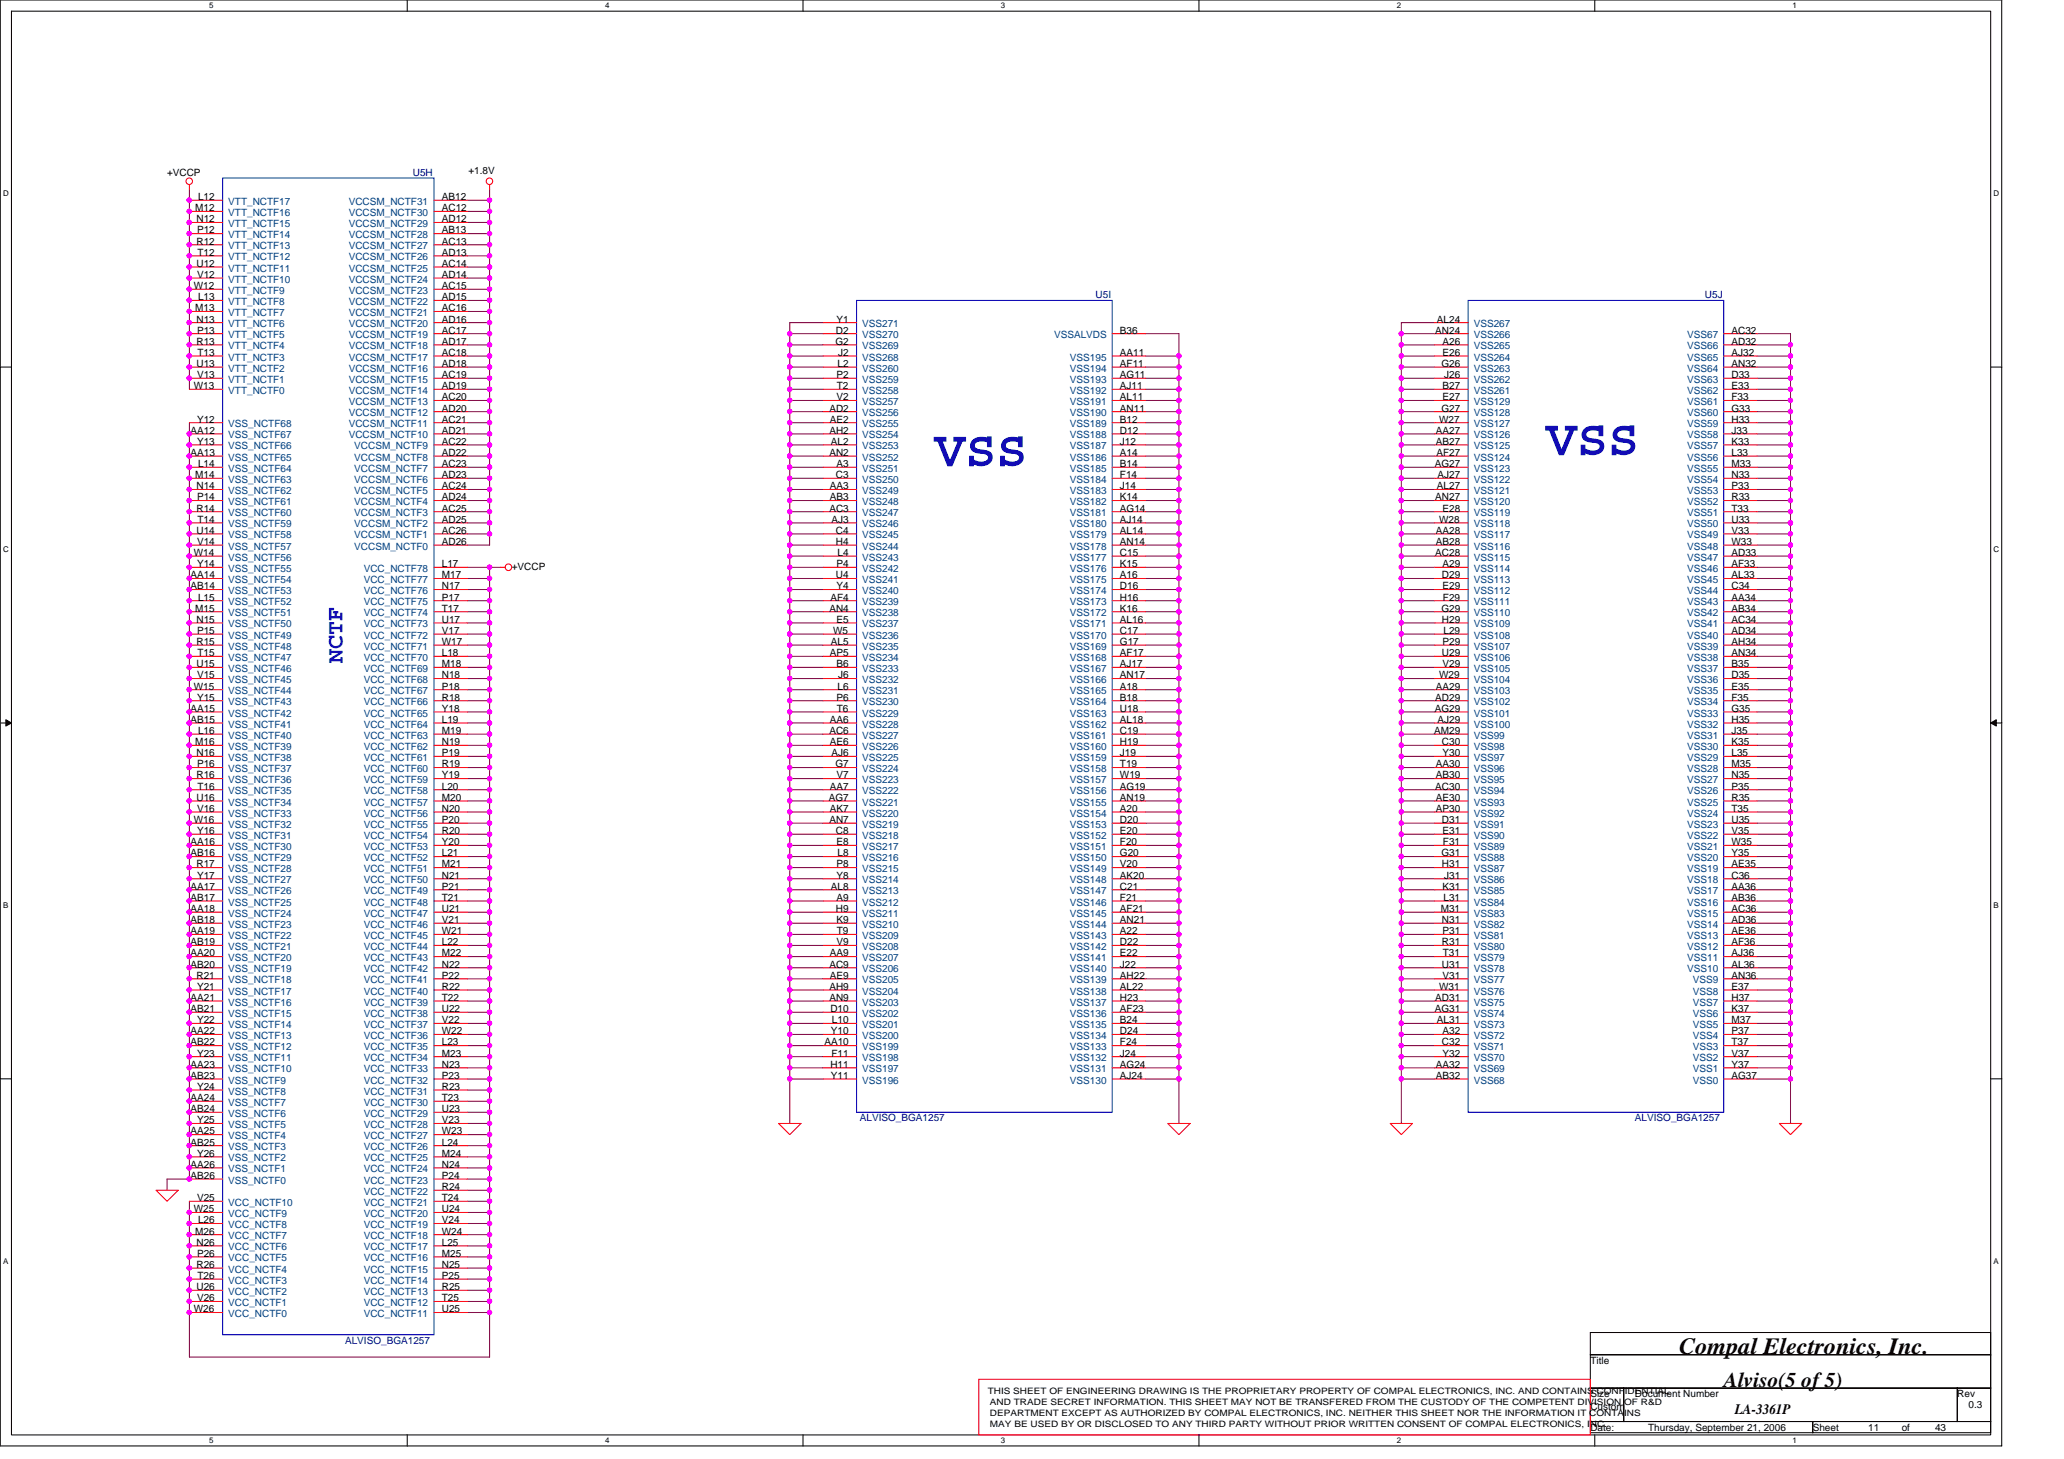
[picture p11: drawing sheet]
<svg xmlns="http://www.w3.org/2000/svg" width="297mm" height="210mm" viewBox="0 0 297 210" stroke-linecap="round" stroke-linejoin="round" font-family="sans-serif">
<defs><g id="words">
<g font-size="7.5" fill="#00f">
<text x="222.5" y="65.5">VSS</text>
<text x="134.5" y="67.1">VSS</text>
</g>
<text font-size="3.3" fill="#00f" x="49.3" y="95.4" transform="rotate(-90 49.3 95.4)">NCTF</text>
<text font-size="3.3" x="241.7" y="194.7">Compal Electronics, Inc.</text>
<text font-size="3" x="248.1" y="199.6">Alviso(5 of 5)</text>
<text font-size="2.1" x="249.7" y="203.5">LA-3361P</text>
<g font-size="1.4">
<text x="24" y="25.3">+VCCP</text>
<text x="28.5" y="28.8">L12</text>
<text x="63.6" y="28.8">AB12</text>
<text x="67.4" y="25">+1.8V</text>
<text x="28.1" y="30.4">M12</text>
<text x="28.3" y="32">N12</text>
<text x="28.3" y="35.2">R12</text>
<text x="28.4" y="33.6">P12</text>
<text x="63.6" y="30.4">AC12</text>
<text x="63.6" y="32">AD12</text>
<text x="63.6" y="33.6">AB13</text>
<text x="63.6" y="35.2">AC13</text>
<text x="27.9" y="41.6">W12</text>
<text x="28.3" y="38.4">U12</text>
<text x="28.4" y="40">V12</text>
<text x="28.4" y="36.8">T12</text>
<text x="63.6" y="36.8">AD13</text>
<text x="63.6" y="38.4">AC14</text>
<text x="63.6" y="40">AD14</text>
<text x="63.6" y="41.6">AC15</text>
<text x="28.1" y="44.8">M13</text>
<text x="28.3" y="46.4">N13</text>
<text x="28.4" y="48">P13</text>
<text x="28.5" y="43.2">L13</text>
<text x="63.6" y="43.2">AD15</text>
<text x="63.6" y="44.8">AC16</text>
<text x="63.6" y="46.4">AD16</text>
<text x="63.6" y="48">AC17</text>
<text x="120.3" y="48">D2</text>
<text x="120.4" y="46.4">Y1</text>
<text x="161.2" y="48">B36</text>
<text x="206.6" y="48">AN24</text>
<text x="206.8" y="46.4">AL24</text>
<text x="249.2" y="48">AC32</text>
<text x="28.3" y="49.6">R13</text>
<text x="28.3" y="52.8">U13</text>
<text x="28.4" y="51.2">T13</text>
<text x="63.6" y="49.6">AD17</text>
<text x="63.6" y="51.2">AC18</text>
<text x="63.6" y="52.8">AD18</text>
<text x="120.2" y="49.6">G2</text>
<text x="120.5" y="52.8">L2</text>
<text x="120.6" y="51.2">J2</text>
<text x="161.2" y="51.2">AA11</text>
<text x="161.2" y="52.8">AF11</text>
<text x="207.4" y="52.8">G26</text>
<text x="207.6" y="49.6">A26</text>
<text x="207.6" y="51.2">E26</text>
<text x="249.2" y="49.6">AD32</text>
<text x="249.2" y="51.2">AJ32</text>
<text x="249.2" y="52.8">AN32</text>
<text x="27.9" y="56">W13</text>
<text x="28.4" y="54.4">V13</text>
<text x="63.6" y="54.4">AC19</text>
<text x="63.6" y="56">AD19</text>
<text x="63.6" y="57.6">AC20</text>
<text x="63.6" y="59.2">AD20</text>
<text x="119.4" y="59.2">AD2</text>
<text x="120.4" y="54.4">P2</text>
<text x="120.4" y="57.6">V2</text>
<text x="120.4" y="56">T2</text>
<text x="161.2" y="54.4">AG11</text>
<text x="161.2" y="56">AJ11</text>
<text x="161.2" y="57.6">AL11</text>
<text x="161.2" y="59.2">AN11</text>
<text x="207.4" y="59.2">G27</text>
<text x="207.6" y="56">B27</text>
<text x="207.6" y="57.6">E27</text>
<text x="207.8" y="54.4">J26</text>
<text x="249.2" y="54.4">D33</text>
<text x="249.2" y="56">E33</text>
<text x="249.2" y="57.6">F33</text>
<text x="249.2" y="59.2">G33</text>
<text x="27.4" y="62.4">AA12</text>
<text x="27.4" y="65.6">AA13</text>
<text x="28.4" y="60.8">Y12</text>
<text x="28.4" y="64">Y13</text>
<text x="63.6" y="64">AC22</text>
<text x="63.6" y="65.6">AD22</text>
<text x="63.6" y="60.8">AC21</text>
<text x="63.6" y="62.4">AD21</text>
<text x="119.4" y="62.4">AH2</text>
<text x="119.4" y="65.6">AN2</text>
<text x="119.4" y="60.8">AE2</text>
<text x="119.6" y="64">AL2</text>
<text x="161.2" y="60.8">B12</text>
<text x="161.2" y="62.4">D12</text>
<text x="161.2" y="64">J12</text>
<text x="161.2" y="65.6">A14</text>
<text x="206.6" y="62.4">AA27</text>
<text x="206.6" y="64">AB27</text>
<text x="206.7" y="65.6">AF27</text>
<text x="207.1" y="60.8">W27</text>
<text x="249.2" y="60.8">H33</text>
<text x="249.2" y="62.4">J33</text>
<text x="249.2" y="64">K33</text>
<text x="249.2" y="65.6">L33</text>
<text x="28.1" y="68.8">M14</text>
<text x="28.3" y="70.4">N14</text>
<text x="28.4" y="72">P14</text>
<text x="28.5" y="67.2">L14</text>
<text x="63.6" y="67.2">AC23</text>
<text x="63.6" y="68.8">AD23</text>
<text x="63.6" y="70.4">AC24</text>
<text x="63.6" y="72">AD24</text>
<text x="119.4" y="70.4">AA3</text>
<text x="119.4" y="72">AB3</text>
<text x="120.3" y="68.8">C3</text>
<text x="120.4" y="67.2">A3</text>
<text x="161.2" y="67.2">B14</text>
<text x="161.2" y="68.8">F14</text>
<text x="161.2" y="70.4">J14</text>
<text x="161.2" y="72">K14</text>
<text x="206.5" y="67.2">AG27</text>
<text x="206.6" y="72">AN27</text>
<text x="206.8" y="70.4">AL27</text>
<text x="206.9" y="68.8">AJ27</text>
<text x="249.2" y="67.2">M33</text>
<text x="249.2" y="68.8">N33</text>
<text x="249.2" y="70.4">P33</text>
<text x="249.2" y="72">R33</text>
<text x="28.3" y="73.6">R14</text>
<text x="28.3" y="76.8">U14</text>
<text x="28.4" y="75.2">T14</text>
<text x="63.6" y="73.6">AC25</text>
<text x="63.6" y="75.2">AD25</text>
<text x="63.6" y="76.8">AC26</text>
<text x="119.4" y="73.6">AC3</text>
<text x="119.7" y="75.2">AJ3</text>
<text x="120.3" y="76.8">C4</text>
<text x="161.2" y="73.6">AG14</text>
<text x="161.2" y="75.2">AJ14</text>
<text x="161.2" y="76.8">AL14</text>
<text x="206.6" y="76.8">AA28</text>
<text x="207.1" y="75.2">W28</text>
<text x="207.6" y="73.6">E28</text>
<text x="249.2" y="73.6">T33</text>
<text x="249.2" y="75.2">U33</text>
<text x="249.2" y="76.8">V33</text>
<text x="27.4" y="83.2">AA14</text>
<text x="27.9" y="80">W14</text>
<text x="28.4" y="78.4">V14</text>
<text x="28.4" y="81.6">Y14</text>
<text x="63.6" y="78.4">AD26</text>
<text x="63.6" y="81.6">L17</text>
<text x="63.6" y="83.2">M17</text>
<text x="73.7" y="82">+VCCP</text>
<text x="120.3" y="78.4">H4</text>
<text x="120.3" y="83.2">U4</text>
<text x="120.4" y="81.6">P4</text>
<text x="120.5" y="80">L4</text>
<text x="161.2" y="78.4">AN14</text>
<text x="161.2" y="80">C15</text>
<text x="161.2" y="81.6">K15</text>
<text x="161.2" y="83.2">A16</text>
<text x="206.6" y="80">AC28</text>
<text x="206.6" y="78.4">AB28</text>
<text x="207.5" y="83.2">D29</text>
<text x="207.6" y="81.6">A29</text>
<text x="249.2" y="78.4">W33</text>
<text x="249.2" y="80">AD33</text>
<text x="249.2" y="81.6">AF33</text>
<text x="249.2" y="83.2">AL33</text>
<text x="27.4" y="84.8">AB14</text>
<text x="28.1" y="88">M15</text>
<text x="28.3" y="89.6">N15</text>
<text x="28.5" y="86.4">L15</text>
<text x="63.6" y="84.8">N17</text>
<text x="63.6" y="86.4">P17</text>
<text x="63.6" y="88">T17</text>
<text x="63.6" y="89.6">U17</text>
<text x="119.4" y="88">AN4</text>
<text x="119.5" y="86.4">AF4</text>
<text x="120.4" y="84.8">Y4</text>
<text x="120.4" y="89.6">E5</text>
<text x="161.2" y="84.8">D16</text>
<text x="161.2" y="86.4">H16</text>
<text x="161.2" y="88">K16</text>
<text x="161.2" y="89.6">AL16</text>
<text x="207.4" y="88">G29</text>
<text x="207.5" y="89.6">H29</text>
<text x="207.6" y="84.8">E29</text>
<text x="207.7" y="86.4">F29</text>
<text x="249.2" y="84.8">C34</text>
<text x="249.2" y="86.4">AA34</text>
<text x="249.2" y="88">AB34</text>
<text x="249.2" y="89.6">AC34</text>
<text x="28.3" y="92.8">R15</text>
<text x="28.3" y="96">U15</text>
<text x="28.4" y="91.2">P15</text>
<text x="28.4" y="94.4">T15</text>
<text x="63.6" y="91.2">V17</text>
<text x="63.6" y="92.8">W17</text>
<text x="63.6" y="94.4">L18</text>
<text x="63.6" y="96">M18</text>
<text x="119.4" y="94.4">AP5</text>
<text x="119.6" y="92.8">AL5</text>
<text x="119.9" y="91.2">W5</text>
<text x="120.4" y="96">B6</text>
<text x="161.2" y="91.2">C17</text>
<text x="161.2" y="92.8">G17</text>
<text x="161.2" y="94.4">AF17</text>
<text x="161.2" y="96">AJ17</text>
<text x="207.5" y="94.4">U29</text>
<text x="207.6" y="92.8">P29</text>
<text x="207.6" y="96">V29</text>
<text x="207.7" y="91.2">L29</text>
<text x="249.2" y="91.2">AD34</text>
<text x="249.2" y="92.8">AH34</text>
<text x="249.2" y="94.4">AN34</text>
<text x="249.2" y="96">B35</text>
<text x="27.9" y="99.2">W15</text>
<text x="28.4" y="97.6">V15</text>
<text x="28.4" y="100.8">Y15</text>
<text x="63.6" y="97.6">N18</text>
<text x="63.6" y="99.2">P18</text>
<text x="63.6" y="100.8">R18</text>
<text x="120.4" y="100.8">P6</text>
<text x="120.5" y="99.2">L6</text>
<text x="120.6" y="97.6">J6</text>
<text x="161.2" y="97.6">AN17</text>
<text x="161.2" y="99.2">A18</text>
<text x="161.2" y="100.8">B18</text>
<text x="206.6" y="100.8">AD29</text>
<text x="206.6" y="99.2">AA29</text>
<text x="207.1" y="97.6">W29</text>
<text x="249.2" y="97.6">D35</text>
<text x="249.2" y="99.2">E35</text>
<text x="249.2" y="100.8">F35</text>
<text x="27.4" y="102.4">AA15</text>
<text x="27.4" y="104">AB15</text>
<text x="28.1" y="107.2">M16</text>
<text x="28.5" y="105.6">L16</text>
<text x="63.6" y="102.4">Y18</text>
<text x="63.6" y="104">L19</text>
<text x="63.6" y="105.6">M19</text>
<text x="63.6" y="107.2">N19</text>
<text x="119.4" y="105.6">AC6</text>
<text x="119.4" y="104">AA6</text>
<text x="119.4" y="107.2">AE6</text>
<text x="120.4" y="102.4">T6</text>
<text x="161.2" y="102.4">U18</text>
<text x="161.2" y="104">AL18</text>
<text x="161.2" y="105.6">C19</text>
<text x="161.2" y="107.2">H19</text>
<text x="206.4" y="105.6">AM29</text>
<text x="206.5" y="102.4">AG29</text>
<text x="206.9" y="104">AJ29</text>
<text x="207.5" y="107.2">C30</text>
<text x="249.2" y="102.4">G35</text>
<text x="249.2" y="104">H35</text>
<text x="249.2" y="105.6">J35</text>
<text x="249.2" y="107.2">K35</text>
<text x="28.3" y="108.8">N16</text>
<text x="28.3" y="112">R16</text>
<text x="28.4" y="110.4">P16</text>
<text x="28.4" y="113.6">T16</text>
<text x="63.6" y="108.8">P19</text>
<text x="63.6" y="110.4">R19</text>
<text x="63.6" y="112">Y19</text>
<text x="63.6" y="113.6">L20</text>
<text x="119.4" y="113.6">AA7</text>
<text x="119.7" y="108.8">AJ6</text>
<text x="120.2" y="110.4">G7</text>
<text x="120.4" y="112">V7</text>
<text x="161.2" y="108.8">J19</text>
<text x="161.2" y="110.4">T19</text>
<text x="161.2" y="112">W19</text>
<text x="161.2" y="113.6">AG19</text>
<text x="206.6" y="113.6">AC30</text>
<text x="206.6" y="110.4">AA30</text>
<text x="206.6" y="112">AB30</text>
<text x="207.6" y="108.8">Y30</text>
<text x="249.2" y="108.8">L35</text>
<text x="249.2" y="110.4">M35</text>
<text x="249.2" y="112">N35</text>
<text x="249.2" y="113.6">P35</text>
<text x="27.9" y="118.4">W16</text>
<text x="28.3" y="115.2">U16</text>
<text x="28.4" y="116.8">V16</text>
<text x="28.4" y="120">Y16</text>
<text x="63.6" y="115.2">M20</text>
<text x="63.6" y="116.8">N20</text>
<text x="63.6" y="118.4">P20</text>
<text x="63.6" y="120">R20</text>
<text x="119.3" y="115.2">AG7</text>
<text x="119.4" y="118.4">AN7</text>
<text x="119.4" y="116.8">AK7</text>
<text x="120.3" y="120">C8</text>
<text x="161.2" y="115.2">AN19</text>
<text x="161.2" y="116.8">A20</text>
<text x="161.2" y="118.4">D20</text>
<text x="161.2" y="120">E20</text>
<text x="206.6" y="115.2">AE30</text>
<text x="206.6" y="116.8">AP30</text>
<text x="207.5" y="118.4">D31</text>
<text x="207.6" y="120">E31</text>
<text x="249.2" y="115.2">R35</text>
<text x="249.2" y="116.8">T35</text>
<text x="249.2" y="118.4">U35</text>
<text x="249.2" y="120">V35</text>
<text x="27.4" y="121.6">AA16</text>
<text x="27.4" y="123.2">AB16</text>
<text x="28.3" y="124.8">R17</text>
<text x="63.6" y="121.6">Y20</text>
<text x="63.6" y="123.2">L21</text>
<text x="63.6" y="124.8">M21</text>
<text x="120.4" y="121.6">E8</text>
<text x="120.4" y="124.8">P8</text>
<text x="120.5" y="123.2">L8</text>
<text x="161.2" y="121.6">F20</text>
<text x="161.2" y="123.2">G20</text>
<text x="161.2" y="124.8">V20</text>
<text x="207.4" y="123.2">G31</text>
<text x="207.5" y="124.8">H31</text>
<text x="207.7" y="121.6">F31</text>
<text x="249.2" y="121.6">W35</text>
<text x="249.2" y="123.2">Y35</text>
<text x="249.2" y="124.8">AE35</text>
<text x="27.4" y="128">AA17</text>
<text x="27.4" y="129.6">AB17</text>
<text x="27.4" y="131.2">AA18</text>
<text x="28.4" y="126.4">Y17</text>
<text x="63.6" y="126.4">N21</text>
<text x="63.6" y="128">P21</text>
<text x="63.6" y="129.6">T21</text>
<text x="63.6" y="131.2">U21</text>
<text x="119.6" y="128">AL8</text>
<text x="120.3" y="131.2">H9</text>
<text x="120.4" y="126.4">Y8</text>
<text x="120.4" y="129.6">A9</text>
<text x="161.2" y="126.4">AK20</text>
<text x="161.2" y="128">C21</text>
<text x="161.2" y="129.6">F21</text>
<text x="161.2" y="131.2">AF21</text>
<text x="207.3" y="131.2">M31</text>
<text x="207.6" y="128">K31</text>
<text x="207.7" y="129.6">L31</text>
<text x="207.8" y="126.4">J31</text>
<text x="249.2" y="126.4">C36</text>
<text x="249.2" y="128">AA36</text>
<text x="249.2" y="129.6">AB36</text>
<text x="249.2" y="131.2">AC36</text>
<text x="27.4" y="132.8">AB18</text>
<text x="27.4" y="134.4">AA19</text>
<text x="27.4" y="136">AB19</text>
<text x="27.4" y="137.6">AA20</text>
<text x="63.6" y="132.8">V21</text>
<text x="63.6" y="134.4">W21</text>
<text x="63.6" y="136">L22</text>
<text x="63.6" y="137.6">M22</text>
<text x="119.4" y="137.6">AA9</text>
<text x="120.4" y="132.8">K9</text>
<text x="120.4" y="136">V9</text>
<text x="120.4" y="134.4">T9</text>
<text x="161.2" y="132.8">AN21</text>
<text x="161.2" y="134.4">A22</text>
<text x="161.2" y="136">D22</text>
<text x="161.2" y="137.6">E22</text>
<text x="207.5" y="132.8">N31</text>
<text x="207.5" y="136">R31</text>
<text x="207.6" y="134.4">P31</text>
<text x="207.6" y="137.6">T31</text>
<text x="249.2" y="132.8">AD36</text>
<text x="249.2" y="134.4">AE36</text>
<text x="249.2" y="136">AF36</text>
<text x="249.2" y="137.6">AJ36</text>
<text x="27.4" y="139.2">AB20</text>
<text x="27.4" y="144">AA21</text>
<text x="28.3" y="140.8">R21</text>
<text x="28.4" y="142.4">Y21</text>
<text x="63.6" y="139.2">N22</text>
<text x="63.6" y="140.8">P22</text>
<text x="63.6" y="142.4">R22</text>
<text x="63.6" y="144">T22</text>
<text x="119.4" y="139.2">AC9</text>
<text x="119.4" y="142.4">AH9</text>
<text x="119.4" y="144">AN9</text>
<text x="119.4" y="140.8">AE9</text>
<text x="161.2" y="139.2">J22</text>
<text x="161.2" y="140.8">AH22</text>
<text x="161.2" y="142.4">AL22</text>
<text x="161.2" y="144">H23</text>
<text x="206.6" y="144">AD31</text>
<text x="207.1" y="142.4">W31</text>
<text x="207.5" y="139.2">U31</text>
<text x="207.6" y="140.8">V31</text>
<text x="249.2" y="139.2">AL36</text>
<text x="249.2" y="140.8">AN36</text>
<text x="249.2" y="142.4">E37</text>
<text x="249.2" y="144">H37</text>
<text x="27.4" y="145.6">AB21</text>
<text x="27.4" y="148.8">AA22</text>
<text x="28.4" y="147.2">Y22</text>
<text x="63.6" y="145.6">U22</text>
<text x="63.6" y="147.2">V22</text>
<text x="63.6" y="148.8">W22</text>
<text x="119.5" y="145.6">D10</text>
<text x="119.6" y="148.8">Y10</text>
<text x="119.7" y="147.2">L10</text>
<text x="161.2" y="145.6">AF23</text>
<text x="161.2" y="147.2">B24</text>
<text x="161.2" y="148.8">D24</text>
<text x="206.5" y="145.6">AG31</text>
<text x="206.8" y="147.2">AL31</text>
<text x="207.6" y="148.8">A32</text>
<text x="249.2" y="145.6">K37</text>
<text x="249.2" y="147.2">M37</text>
<text x="249.2" y="148.8">P37</text>
<text x="27.4" y="150.4">AB22</text>
<text x="27.4" y="153.6">AA23</text>
<text x="27.4" y="155.2">AB23</text>
<text x="28.4" y="152">Y23</text>
<text x="63.6" y="150.4">L23</text>
<text x="63.6" y="152">M23</text>
<text x="63.6" y="153.6">N23</text>
<text x="63.6" y="155.2">P23</text>
<text x="118.6" y="150.4">AA10</text>
<text x="119.5" y="153.6">H11</text>
<text x="119.6" y="155.2">Y11</text>
<text x="119.7" y="152">F11</text>
<text x="161.2" y="150.4">F24</text>
<text x="161.2" y="152">J24</text>
<text x="161.2" y="153.6">AG24</text>
<text x="161.2" y="155.2">AJ24</text>
<text x="206.6" y="153.6">AA32</text>
<text x="206.6" y="155.2">AB32</text>
<text x="207.5" y="150.4">C32</text>
<text x="207.6" y="152">Y32</text>
<text x="249.2" y="150.4">T37</text>
<text x="249.2" y="152">V37</text>
<text x="249.2" y="153.6">Y37</text>
<text x="249.2" y="155.2">AG37</text>
<text x="27.4" y="158.4">AA24</text>
<text x="27.4" y="160">AB24</text>
<text x="28.4" y="156.8">Y24</text>
<text x="28.4" y="161.6">Y25</text>
<text x="63.6" y="156.8">R23</text>
<text x="63.6" y="158.4">T23</text>
<text x="63.6" y="160">U23</text>
<text x="63.6" y="161.6">V23</text>
<text x="27.4" y="163.2">AA25</text>
<text x="27.4" y="164.8">AB25</text>
<text x="27.4" y="168">AA26</text>
<text x="28.4" y="166.4">Y26</text>
<text x="63.6" y="163.2">W23</text>
<text x="63.6" y="164.8">L24</text>
<text x="63.6" y="166.4">M24</text>
<text x="63.6" y="168">N24</text>
<text x="27.4" y="169.6">AB26</text>
<text x="28.4" y="172.8">V25</text>
<text x="63.6" y="169.6">P24</text>
<text x="63.6" y="171.2">R24</text>
<text x="63.6" y="172.8">T24</text>
<text x="27.9" y="174.4">W25</text>
<text x="28.1" y="177.6">M26</text>
<text x="28.3" y="179.2">N26</text>
<text x="28.5" y="176">L26</text>
<text x="63.6" y="174.4">U24</text>
<text x="63.6" y="176">V24</text>
<text x="63.6" y="177.6">W24</text>
<text x="63.6" y="179.2">L25</text>
<text x="28.3" y="182.4">R26</text>
<text x="28.3" y="185.6">U26</text>
<text x="28.4" y="180.8">P26</text>
<text x="28.4" y="184">T26</text>
<text x="63.6" y="180.8">M25</text>
<text x="63.6" y="182.4">N25</text>
<text x="63.6" y="184">P25</text>
<text x="63.6" y="185.6">R25</text>
<text x="27.9" y="188.8">W26</text>
<text x="28.4" y="187.2">V26</text>
<text x="63.6" y="187.2">T25</text>
<text x="63.6" y="188.8">U25</text>
<text x="228.9" y="196.2">Title</text>
<text x="228.9" y="202.9">Custom</text>
<text x="228.9" y="201">Size</text>
<text x="235.3" y="201">Document Number</text>
<text x="281.7" y="201">Rev</text>
<text x="283.3" y="202.6">0.3</text>
<text x="228.9" y="205.8">Date:</text>
<text x="237.2" y="205.8">Thursday, September 21, 2006</text>
<text x="260.9" y="205.8">Sheet</text>
<text x="268.9" y="205.8">11</text>
<text x="273.7" y="205.8">of</text>
<text x="278.5" y="205.8">43</text>
</g>
<g font-size="1.4" fill="#004080">
<text x="32.8" y="29.5">VTT_NCTF17</text>
<text x="50.2" y="29.5">VCCSM_NCTF31</text>
<text x="32.8" y="31.1">VTT_NCTF16</text>
<text x="32.8" y="32.7">VTT_NCTF15</text>
<text x="32.8" y="34.3">VTT_NCTF14</text>
<text x="32.8" y="35.9">VTT_NCTF13</text>
<text x="50.2" y="31.1">VCCSM_NCTF30</text>
<text x="50.2" y="32.7">VCCSM_NCTF29</text>
<text x="50.2" y="34.3">VCCSM_NCTF28</text>
<text x="50.2" y="35.9">VCCSM_NCTF27</text>
<text x="32.8" y="37.5">VTT_NCTF12</text>
<text x="32.8" y="39.1">VTT_NCTF11</text>
<text x="32.8" y="40.7">VTT_NCTF10</text>
<text x="50.2" y="37.5">VCCSM_NCTF26</text>
<text x="50.2" y="39.1">VCCSM_NCTF25</text>
<text x="50.2" y="40.7">VCCSM_NCTF24</text>
<text x="32.8" y="42.3">VTT_NCTF9</text>
<text x="32.8" y="43.9">VTT_NCTF8</text>
<text x="32.8" y="45.5">VTT_NCTF7</text>
<text x="32.8" y="47.1">VTT_NCTF6</text>
<text x="50.2" y="42.3">VCCSM_NCTF23</text>
<text x="50.2" y="43.9">VCCSM_NCTF22</text>
<text x="50.2" y="45.5">VCCSM_NCTF21</text>
<text x="50.2" y="47.1">VCCSM_NCTF20</text>
<text x="124.1" y="47.1">VSS271</text>
<text x="212.1" y="47.1">VSS267</text>
<text x="32.8" y="48.7">VTT_NCTF5</text>
<text x="32.8" y="50.3">VTT_NCTF4</text>
<text x="32.8" y="51.9">VTT_NCTF3</text>
<text x="32.8" y="53.5">VTT_NCTF2</text>
<text x="50.2" y="48.7">VCCSM_NCTF19</text>
<text x="50.2" y="50.3">VCCSM_NCTF18</text>
<text x="50.2" y="51.9">VCCSM_NCTF17</text>
<text x="50.2" y="53.5">VCCSM_NCTF16</text>
<text x="124.1" y="48.7">VSS270</text>
<text x="124.1" y="50.3">VSS269</text>
<text x="124.1" y="51.9">VSS268</text>
<text x="124.1" y="53.5">VSS260</text>
<text x="151.7" y="48.7">VSSALVDS</text>
<text x="154" y="51.9">VSS195</text>
<text x="154" y="53.5">VSS194</text>
<text x="212.1" y="48.7">VSS266</text>
<text x="212.1" y="50.3">VSS265</text>
<text x="212.1" y="51.9">VSS264</text>
<text x="212.1" y="53.5">VSS263</text>
<text x="242.8" y="48.7">VSS67</text>
<text x="242.8" y="50.3">VSS66</text>
<text x="242.8" y="51.9">VSS65</text>
<text x="242.8" y="53.5">VSS64</text>
<text x="32.8" y="55.1">VTT_NCTF1</text>
<text x="32.8" y="56.7">VTT_NCTF0</text>
<text x="50.2" y="55.1">VCCSM_NCTF15</text>
<text x="50.2" y="56.7">VCCSM_NCTF14</text>
<text x="50.2" y="58.3">VCCSM_NCTF13</text>
<text x="50.2" y="59.9">VCCSM_NCTF12</text>
<text x="124.1" y="55.1">VSS259</text>
<text x="124.1" y="56.7">VSS258</text>
<text x="124.1" y="58.3">VSS257</text>
<text x="124.1" y="59.9">VSS256</text>
<text x="154" y="55.1">VSS193</text>
<text x="154" y="56.7">VSS192</text>
<text x="154" y="58.3">VSS191</text>
<text x="154" y="59.9">VSS190</text>
<text x="212.1" y="55.1">VSS262</text>
<text x="212.1" y="56.7">VSS261</text>
<text x="212.1" y="58.3">VSS129</text>
<text x="212.1" y="59.9">VSS128</text>
<text x="242.8" y="55.1">VSS63</text>
<text x="242.8" y="56.7">VSS62</text>
<text x="242.8" y="58.3">VSS61</text>
<text x="242.8" y="59.9">VSS60</text>
<text x="32.8" y="61.5">VSS_NCTF68</text>
<text x="32.8" y="63.1">VSS_NCTF67</text>
<text x="32.8" y="64.7">VSS_NCTF66</text>
<text x="50.2" y="61.5">VCCSM_NCTF11</text>
<text x="50.2" y="63.1">VCCSM_NCTF10</text>
<text x="51" y="64.7">VCCSM_NCTF9</text>
<text x="124.1" y="61.5">VSS255</text>
<text x="124.1" y="63.1">VSS254</text>
<text x="124.1" y="64.7">VSS253</text>
<text x="154" y="61.5">VSS189</text>
<text x="154" y="63.1">VSS188</text>
<text x="154" y="64.7">VSS187</text>
<text x="212.1" y="61.5">VSS127</text>
<text x="212.1" y="63.1">VSS126</text>
<text x="212.1" y="64.7">VSS125</text>
<text x="242.8" y="61.5">VSS59</text>
<text x="242.8" y="63.1">VSS58</text>
<text x="242.8" y="64.7">VSS57</text>
<text x="32.8" y="66.3">VSS_NCTF65</text>
<text x="32.8" y="67.9">VSS_NCTF64</text>
<text x="32.8" y="69.5">VSS_NCTF63</text>
<text x="32.8" y="71.1">VSS_NCTF62</text>
<text x="51" y="66.3">VCCSM_NCTF8</text>
<text x="51" y="67.9">VCCSM_NCTF7</text>
<text x="51" y="69.5">VCCSM_NCTF6</text>
<text x="51" y="71.1">VCCSM_NCTF5</text>
<text x="124.1" y="66.3">VSS252</text>
<text x="124.1" y="67.9">VSS251</text>
<text x="124.1" y="69.5">VSS250</text>
<text x="124.1" y="71.1">VSS249</text>
<text x="154" y="66.3">VSS186</text>
<text x="154" y="67.9">VSS185</text>
<text x="154" y="69.5">VSS184</text>
<text x="154" y="71.1">VSS183</text>
<text x="212.1" y="66.3">VSS124</text>
<text x="212.1" y="67.9">VSS123</text>
<text x="212.1" y="69.5">VSS122</text>
<text x="212.1" y="71.1">VSS121</text>
<text x="242.8" y="66.3">VSS56</text>
<text x="242.8" y="67.9">VSS55</text>
<text x="242.8" y="69.5">VSS54</text>
<text x="242.8" y="71.1">VSS53</text>
<text x="32.8" y="72.7">VSS_NCTF61</text>
<text x="32.8" y="74.3">VSS_NCTF60</text>
<text x="32.8" y="75.9">VSS_NCTF59</text>
<text x="32.8" y="77.5">VSS_NCTF58</text>
<text x="51" y="72.7">VCCSM_NCTF4</text>
<text x="51" y="74.3">VCCSM_NCTF3</text>
<text x="51" y="75.9">VCCSM_NCTF2</text>
<text x="51" y="77.5">VCCSM_NCTF1</text>
<text x="124.1" y="72.7">VSS248</text>
<text x="124.1" y="74.3">VSS247</text>
<text x="124.1" y="75.9">VSS246</text>
<text x="124.1" y="77.5">VSS245</text>
<text x="154" y="72.7">VSS182</text>
<text x="154" y="74.3">VSS181</text>
<text x="154" y="75.9">VSS180</text>
<text x="154" y="77.5">VSS179</text>
<text x="212.1" y="72.7">VSS120</text>
<text x="212.1" y="74.3">VSS119</text>
<text x="212.1" y="75.9">VSS118</text>
<text x="212.1" y="77.5">VSS117</text>
<text x="242.8" y="72.7">VSS52</text>
<text x="242.8" y="74.3">VSS51</text>
<text x="242.8" y="75.9">VSS50</text>
<text x="242.8" y="77.5">VSS49</text>
<text x="32.8" y="79.1">VSS_NCTF57</text>
<text x="32.8" y="80.7">VSS_NCTF56</text>
<text x="32.8" y="82.3">VSS_NCTF55</text>
<text x="32.8" y="83.9">VSS_NCTF54</text>
<text x="51" y="79.1">VCCSM_NCTF0</text>
<text x="52.3" y="82.3">VCC_NCTF78</text>
<text x="52.3" y="83.9">VCC_NCTF77</text>
<text x="124.1" y="79.1">VSS244</text>
<text x="124.1" y="80.7">VSS243</text>
<text x="124.1" y="82.3">VSS242</text>
<text x="124.1" y="83.9">VSS241</text>
<text x="154" y="79.1">VSS178</text>
<text x="154" y="80.7">VSS177</text>
<text x="154" y="82.3">VSS176</text>
<text x="154" y="83.9">VSS175</text>
<text x="212.1" y="79.1">VSS116</text>
<text x="212.1" y="80.7">VSS115</text>
<text x="212.1" y="82.3">VSS114</text>
<text x="212.1" y="83.9">VSS113</text>
<text x="242.8" y="79.1">VSS48</text>
<text x="242.8" y="80.7">VSS47</text>
<text x="242.8" y="82.3">VSS46</text>
<text x="242.8" y="83.9">VSS45</text>
<text x="32.8" y="85.5">VSS_NCTF53</text>
<text x="32.8" y="87.1">VSS_NCTF52</text>
<text x="32.8" y="88.7">VSS_NCTF51</text>
<text x="52.3" y="85.5">VCC_NCTF76</text>
<text x="52.3" y="87.1">VCC_NCTF75</text>
<text x="52.3" y="88.7">VCC_NCTF74</text>
<text x="124.1" y="85.5">VSS240</text>
<text x="124.1" y="87.1">VSS239</text>
<text x="124.1" y="88.7">VSS238</text>
<text x="154" y="85.5">VSS174</text>
<text x="154" y="87.1">VSS173</text>
<text x="154" y="88.7">VSS172</text>
<text x="212.1" y="85.5">VSS112</text>
<text x="212.1" y="87.1">VSS111</text>
<text x="212.1" y="88.7">VSS110</text>
<text x="242.8" y="85.5">VSS44</text>
<text x="242.8" y="87.1">VSS43</text>
<text x="242.8" y="88.7">VSS42</text>
<text x="32.8" y="90.3">VSS_NCTF50</text>
<text x="32.8" y="91.9">VSS_NCTF49</text>
<text x="32.8" y="93.5">VSS_NCTF48</text>
<text x="32.8" y="95.1">VSS_NCTF47</text>
<text x="52.3" y="90.3">VCC_NCTF73</text>
<text x="52.3" y="91.9">VCC_NCTF72</text>
<text x="52.3" y="93.5">VCC_NCTF71</text>
<text x="52.3" y="95.1">VCC_NCTF70</text>
<text x="124.1" y="90.3">VSS237</text>
<text x="124.1" y="91.9">VSS236</text>
<text x="124.1" y="93.5">VSS235</text>
<text x="124.1" y="95.1">VSS234</text>
<text x="154" y="90.3">VSS171</text>
<text x="154" y="91.9">VSS170</text>
<text x="154" y="93.5">VSS169</text>
<text x="154" y="95.1">VSS168</text>
<text x="212.1" y="90.3">VSS109</text>
<text x="212.1" y="91.9">VSS108</text>
<text x="212.1" y="93.5">VSS107</text>
<text x="212.1" y="95.1">VSS106</text>
<text x="242.8" y="90.3">VSS41</text>
<text x="242.8" y="91.9">VSS40</text>
<text x="242.8" y="93.5">VSS39</text>
<text x="242.8" y="95.1">VSS38</text>
<text x="32.8" y="96.7">VSS_NCTF46</text>
<text x="32.8" y="98.3">VSS_NCTF45</text>
<text x="32.8" y="99.9">VSS_NCTF44</text>
<text x="32.8" y="101.5">VSS_NCTF43</text>
<text x="52.3" y="96.7">VCC_NCTF69</text>
<text x="52.3" y="98.3">VCC_NCTF68</text>
<text x="52.3" y="99.9">VCC_NCTF67</text>
<text x="52.3" y="101.5">VCC_NCTF66</text>
<text x="124.1" y="96.7">VSS233</text>
<text x="124.1" y="98.3">VSS232</text>
<text x="124.1" y="99.9">VSS231</text>
<text x="124.1" y="101.5">VSS230</text>
<text x="154" y="96.7">VSS167</text>
<text x="154" y="98.3">VSS166</text>
<text x="154" y="99.9">VSS165</text>
<text x="154" y="101.5">VSS164</text>
<text x="212.1" y="96.7">VSS105</text>
<text x="212.1" y="98.3">VSS104</text>
<text x="212.1" y="99.9">VSS103</text>
<text x="212.1" y="101.5">VSS102</text>
<text x="242.8" y="96.7">VSS37</text>
<text x="242.8" y="98.3">VSS36</text>
<text x="242.8" y="99.9">VSS35</text>
<text x="242.8" y="101.5">VSS34</text>
<text x="32.8" y="103.1">VSS_NCTF42</text>
<text x="32.8" y="104.7">VSS_NCTF41</text>
<text x="32.8" y="106.3">VSS_NCTF40</text>
<text x="32.8" y="107.9">VSS_NCTF39</text>
<text x="52.3" y="103.1">VCC_NCTF65</text>
<text x="52.3" y="104.7">VCC_NCTF64</text>
<text x="52.3" y="106.3">VCC_NCTF63</text>
<text x="52.3" y="107.9">VCC_NCTF62</text>
<text x="124.1" y="103.1">VSS229</text>
<text x="124.1" y="104.7">VSS228</text>
<text x="124.1" y="106.3">VSS227</text>
<text x="124.1" y="107.9">VSS226</text>
<text x="154" y="103.1">VSS163</text>
<text x="154" y="104.7">VSS162</text>
<text x="154" y="106.3">VSS161</text>
<text x="154" y="107.9">VSS160</text>
<text x="212.1" y="103.1">VSS101</text>
<text x="212.1" y="104.7">VSS100</text>
<text x="212.1" y="106.3">VSS99</text>
<text x="212.1" y="107.9">VSS98</text>
<text x="242.8" y="103.1">VSS33</text>
<text x="242.8" y="104.7">VSS32</text>
<text x="242.8" y="106.3">VSS31</text>
<text x="242.8" y="107.9">VSS30</text>
<text x="32.8" y="109.5">VSS_NCTF38</text>
<text x="32.8" y="111.1">VSS_NCTF37</text>
<text x="32.8" y="112.7">VSS_NCTF36</text>
<text x="52.3" y="109.5">VCC_NCTF61</text>
<text x="52.3" y="111.1">VCC_NCTF60</text>
<text x="52.3" y="112.7">VCC_NCTF59</text>
<text x="124.1" y="109.5">VSS225</text>
<text x="124.1" y="111.1">VSS224</text>
<text x="124.1" y="112.7">VSS223</text>
<text x="154" y="109.5">VSS159</text>
<text x="154" y="111.1">VSS158</text>
<text x="154" y="112.7">VSS157</text>
<text x="212.1" y="109.5">VSS97</text>
<text x="212.1" y="111.1">VSS96</text>
<text x="212.1" y="112.7">VSS95</text>
<text x="242.8" y="109.5">VSS29</text>
<text x="242.8" y="111.1">VSS28</text>
<text x="242.8" y="112.7">VSS27</text>
<text x="32.8" y="114.3">VSS_NCTF35</text>
<text x="32.8" y="115.9">VSS_NCTF34</text>
<text x="32.8" y="117.5">VSS_NCTF33</text>
<text x="32.8" y="119.1">VSS_NCTF32</text>
<text x="52.3" y="114.3">VCC_NCTF58</text>
<text x="52.3" y="115.9">VCC_NCTF57</text>
<text x="52.3" y="117.5">VCC_NCTF56</text>
<text x="52.3" y="119.1">VCC_NCTF55</text>
<text x="124.1" y="114.3">VSS222</text>
<text x="124.1" y="115.9">VSS221</text>
<text x="124.1" y="117.5">VSS220</text>
<text x="124.1" y="119.1">VSS219</text>
<text x="154" y="114.3">VSS156</text>
<text x="154" y="115.9">VSS155</text>
<text x="154" y="117.5">VSS154</text>
<text x="154" y="119.1">VSS153</text>
<text x="212.1" y="114.3">VSS94</text>
<text x="212.1" y="115.9">VSS93</text>
<text x="212.1" y="117.5">VSS92</text>
<text x="212.1" y="119.1">VSS91</text>
<text x="242.8" y="114.3">VSS26</text>
<text x="242.8" y="115.9">VSS25</text>
<text x="242.8" y="117.5">VSS24</text>
<text x="242.8" y="119.1">VSS23</text>
<text x="32.8" y="120.7">VSS_NCTF31</text>
<text x="32.8" y="122.3">VSS_NCTF30</text>
<text x="32.8" y="123.9">VSS_NCTF29</text>
<text x="32.8" y="125.5">VSS_NCTF28</text>
<text x="52.3" y="120.7">VCC_NCTF54</text>
<text x="52.3" y="122.3">VCC_NCTF53</text>
<text x="52.3" y="123.9">VCC_NCTF52</text>
<text x="52.3" y="125.5">VCC_NCTF51</text>
<text x="124.1" y="120.7">VSS218</text>
<text x="124.1" y="122.3">VSS217</text>
<text x="124.1" y="123.9">VSS216</text>
<text x="124.1" y="125.5">VSS215</text>
<text x="154" y="120.7">VSS152</text>
<text x="154" y="122.3">VSS151</text>
<text x="154" y="123.9">VSS150</text>
<text x="154" y="125.5">VSS149</text>
<text x="212.1" y="120.7">VSS90</text>
<text x="212.1" y="122.3">VSS89</text>
<text x="212.1" y="123.9">VSS88</text>
<text x="212.1" y="125.5">VSS87</text>
<text x="242.8" y="120.7">VSS22</text>
<text x="242.8" y="122.3">VSS21</text>
<text x="242.8" y="123.9">VSS20</text>
<text x="242.8" y="125.5">VSS19</text>
<text x="32.8" y="127.1">VSS_NCTF27</text>
<text x="32.8" y="128.7">VSS_NCTF26</text>
<text x="32.8" y="130.3">VSS_NCTF25</text>
<text x="32.8" y="131.9">VSS_NCTF24</text>
<text x="52.3" y="127.1">VCC_NCTF50</text>
<text x="52.3" y="128.7">VCC_NCTF49</text>
<text x="52.3" y="130.3">VCC_NCTF48</text>
<text x="52.3" y="131.9">VCC_NCTF47</text>
<text x="124.1" y="127.1">VSS214</text>
<text x="124.1" y="128.7">VSS213</text>
<text x="124.1" y="130.3">VSS212</text>
<text x="124.1" y="131.9">VSS211</text>
<text x="154" y="127.1">VSS148</text>
<text x="154" y="128.7">VSS147</text>
<text x="154" y="130.3">VSS146</text>
<text x="154" y="131.9">VSS145</text>
<text x="212.1" y="127.1">VSS86</text>
<text x="212.1" y="128.7">VSS85</text>
<text x="212.1" y="130.3">VSS84</text>
<text x="212.1" y="131.9">VSS83</text>
<text x="242.8" y="127.1">VSS18</text>
<text x="242.8" y="128.7">VSS17</text>
<text x="242.8" y="130.3">VSS16</text>
<text x="242.8" y="131.9">VSS15</text>
<text x="32.8" y="133.5">VSS_NCTF23</text>
<text x="32.8" y="135.1">VSS_NCTF22</text>
<text x="32.8" y="136.7">VSS_NCTF21</text>
<text x="52.3" y="133.5">VCC_NCTF46</text>
<text x="52.3" y="135.1">VCC_NCTF45</text>
<text x="52.3" y="136.7">VCC_NCTF44</text>
<text x="124.1" y="133.5">VSS210</text>
<text x="124.1" y="135.1">VSS209</text>
<text x="124.1" y="136.7">VSS208</text>
<text x="154" y="133.5">VSS144</text>
<text x="154" y="135.1">VSS143</text>
<text x="154" y="136.7">VSS142</text>
<text x="212.1" y="133.5">VSS82</text>
<text x="212.1" y="135.1">VSS81</text>
<text x="212.1" y="136.7">VSS80</text>
<text x="242.8" y="133.5">VSS14</text>
<text x="242.8" y="135.1">VSS13</text>
<text x="242.8" y="136.7">VSS12</text>
<text x="32.8" y="138.3">VSS_NCTF20</text>
<text x="32.8" y="139.9">VSS_NCTF19</text>
<text x="32.8" y="141.5">VSS_NCTF18</text>
<text x="32.8" y="143.1">VSS_NCTF17</text>
<text x="52.3" y="138.3">VCC_NCTF43</text>
<text x="52.3" y="139.9">VCC_NCTF42</text>
<text x="52.3" y="141.5">VCC_NCTF41</text>
<text x="52.3" y="143.1">VCC_NCTF40</text>
<text x="124.1" y="138.3">VSS207</text>
<text x="124.1" y="139.9">VSS206</text>
<text x="124.1" y="141.5">VSS205</text>
<text x="124.1" y="143.1">VSS204</text>
<text x="154" y="138.3">VSS141</text>
<text x="154" y="139.9">VSS140</text>
<text x="154" y="141.5">VSS139</text>
<text x="154" y="143.1">VSS138</text>
<text x="212.1" y="138.3">VSS79</text>
<text x="212.1" y="139.9">VSS78</text>
<text x="212.1" y="141.5">VSS77</text>
<text x="212.1" y="143.1">VSS76</text>
<text x="242.8" y="138.3">VSS11</text>
<text x="242.8" y="139.9">VSS10</text>
<text x="243.6" y="141.5">VSS9</text>
<text x="243.6" y="143.1">VSS8</text>
<text x="32.8" y="144.7">VSS_NCTF16</text>
<text x="32.8" y="146.3">VSS_NCTF15</text>
<text x="32.8" y="147.9">VSS_NCTF14</text>
<text x="32.8" y="149.5">VSS_NCTF13</text>
<text x="52.3" y="144.7">VCC_NCTF39</text>
<text x="52.3" y="146.3">VCC_NCTF38</text>
<text x="52.3" y="147.9">VCC_NCTF37</text>
<text x="52.3" y="149.5">VCC_NCTF36</text>
<text x="124.1" y="144.7">VSS203</text>
<text x="124.1" y="146.3">VSS202</text>
<text x="124.1" y="147.9">VSS201</text>
<text x="124.1" y="149.5">VSS200</text>
<text x="154" y="144.7">VSS137</text>
<text x="154" y="146.3">VSS136</text>
<text x="154" y="147.9">VSS135</text>
<text x="154" y="149.5">VSS134</text>
<text x="212.1" y="144.7">VSS75</text>
<text x="212.1" y="146.3">VSS74</text>
<text x="212.1" y="147.9">VSS73</text>
<text x="212.1" y="149.5">VSS72</text>
<text x="243.6" y="144.7">VSS7</text>
<text x="243.6" y="146.3">VSS6</text>
<text x="243.6" y="147.9">VSS5</text>
<text x="243.6" y="149.5">VSS4</text>
<text x="32.8" y="151.1">VSS_NCTF12</text>
<text x="32.8" y="152.7">VSS_NCTF11</text>
<text x="32.8" y="154.3">VSS_NCTF10</text>
<text x="32.8" y="155.9">VSS_NCTF9</text>
<text x="52.3" y="151.1">VCC_NCTF35</text>
<text x="52.3" y="152.7">VCC_NCTF34</text>
<text x="52.3" y="154.3">VCC_NCTF33</text>
<text x="52.3" y="155.9">VCC_NCTF32</text>
<text x="124.1" y="151.1">VSS199</text>
<text x="124.1" y="152.7">VSS198</text>
<text x="124.1" y="154.3">VSS197</text>
<text x="124.1" y="155.9">VSS196</text>
<text x="154" y="151.1">VSS133</text>
<text x="154" y="152.7">VSS132</text>
<text x="154" y="154.3">VSS131</text>
<text x="154" y="155.9">VSS130</text>
<text x="212.1" y="151.1">VSS71</text>
<text x="212.1" y="152.7">VSS70</text>
<text x="212.1" y="154.3">VSS69</text>
<text x="212.1" y="155.9">VSS68</text>
<text x="243.6" y="151.1">VSS3</text>
<text x="243.6" y="152.7">VSS2</text>
<text x="243.6" y="154.3">VSS1</text>
<text x="243.6" y="155.9">VSS0</text>
<text x="32.8" y="157.5">VSS_NCTF8</text>
<text x="32.8" y="159.1">VSS_NCTF7</text>
<text x="32.8" y="160.7">VSS_NCTF6</text>
<text x="52.3" y="157.5">VCC_NCTF31</text>
<text x="52.3" y="159.1">VCC_NCTF30</text>
<text x="52.3" y="160.7">VCC_NCTF29</text>
<text x="32.8" y="162.3">VSS_NCTF5</text>
<text x="32.8" y="163.9">VSS_NCTF4</text>
<text x="32.8" y="165.5">VSS_NCTF3</text>
<text x="32.8" y="167.1">VSS_NCTF2</text>
<text x="52.3" y="162.3">VCC_NCTF28</text>
<text x="52.3" y="163.9">VCC_NCTF27</text>
<text x="52.3" y="165.5">VCC_NCTF26</text>
<text x="52.3" y="167.1">VCC_NCTF25</text>
<text x="32.8" y="168.7">VSS_NCTF1</text>
<text x="32.8" y="170.3">VSS_NCTF0</text>
<text x="32.8" y="173.5">VCC_NCTF10</text>
<text x="52.3" y="168.7">VCC_NCTF24</text>
<text x="52.3" y="170.3">VCC_NCTF23</text>
<text x="52.3" y="171.9">VCC_NCTF22</text>
<text x="52.3" y="173.5">VCC_NCTF21</text>
<text x="32.8" y="175.1">VCC_NCTF9</text>
<text x="32.8" y="176.7">VCC_NCTF8</text>
<text x="32.8" y="178.3">VCC_NCTF7</text>
<text x="32.8" y="179.9">VCC_NCTF6</text>
<text x="52.3" y="175.1">VCC_NCTF20</text>
<text x="52.3" y="176.7">VCC_NCTF19</text>
<text x="52.3" y="178.3">VCC_NCTF18</text>
<text x="52.3" y="179.9">VCC_NCTF17</text>
<text x="32.8" y="181.5">VCC_NCTF5</text>
<text x="32.8" y="183.1">VCC_NCTF4</text>
<text x="32.8" y="184.7">VCC_NCTF3</text>
<text x="52.3" y="181.5">VCC_NCTF16</text>
<text x="52.3" y="183.1">VCC_NCTF15</text>
<text x="52.3" y="184.7">VCC_NCTF14</text>
<text x="32.8" y="186.3">VCC_NCTF2</text>
<text x="32.8" y="187.9">VCC_NCTF1</text>
<text x="32.8" y="189.5">VCC_NCTF0</text>
<text x="52.3" y="186.3">VCC_NCTF13</text>
<text x="52.3" y="187.9">VCC_NCTF12</text>
<text x="52.3" y="189.5">VCC_NCTF11</text>
</g>
<g font-size="1.4" fill="#000080">
<text x="59.4" y="25.3">U5H</text>
<text x="157.7" y="42.9">U5I</text>
<text x="245.4" y="42.9">U5J</text>
<text x="123.7" y="161.3">ALVISO_BGA1257</text>
<text x="235.3" y="161.3">ALVISO_BGA1257</text>
<text x="49.7" y="193.3">ALVISO_BGA1257</text>
</g>
<g font-size="1.3">
<text x="142.2" y="200.5">THIS SHEET OF ENGINEERING DRAWING IS THE PROPRIETARY PROPERTY OF COMPAL ELECTRONICS, INC. AND CONTAINS CONFIDENTIAL</text>
<text x="142.5" y="202.1">AND TRADE SECRET INFORMATION. THIS SHEET MAY NOT BE TRANSFERED FROM THE CUSTODY OF THE COMPETENT DIVISION OF R&amp;D</text>
<text x="142.5" y="203.7">DEPARTMENT EXCEPT AS AUTHORIZED BY COMPAL ELECTRONICS, INC. NEITHER THIS SHEET NOR THE INFORMATION IT CONTAINS</text>
<text x="142.5" y="205.3">MAY BE USED BY OR DISCLOSED TO ANY THIRD PARTY WITHOUT PRIOR WRITTEN CONSENT OF COMPAL ELECTRONICS, INC.</text>
</g>
<g font-size="1.1">
<text x="30.1" y="1.2">5</text>
<text x="87.1" y="1.2">4</text>
<text x="144" y="1.2">3</text>
<text x="201" y="1.2">2</text>
<text x="258" y="1.2">1</text>
<text x=".4" y="28.2">D</text>
<text x="286.9" y="28.2">D</text>
<text x=".4" y="79.4">C</text>
<text x="286.9" y="79.4">C</text>
<text x=".4" y="130.6">B</text>
<text x="286.9" y="130.6">B</text>
<text x=".4" y="181.8">A</text>
<text x="286.9" y="181.8">A</text>
<text x="30.1" y="207.6">5</text>
<text x="87.1" y="207.6">4</text>
<text x="144" y="207.6">3</text>
<text x="201" y="207.6">2</text>
<text x="258" y="207.6">1</text>
</g>
</g></defs>
<path d="M0 0h288.1v208h-288.1zM1.6 1.6h284.9v204.8h-284.9z" fill="none" stroke="#000" stroke-width=".15"/>
<g fill="#fff">
<path d="M30.1 .2h.6v1.2h-.6z"/>
<path d="M30.1 206.6h.6v1.3h-.6z"/>
</g>
<path d="M58.6 0v1.6M58.6 206.4v1.6" fill="none" stroke="#000" stroke-width=".15"/>
<g fill="#fff">
<path d="M87.1 .2h.6v1.2h-.6z"/>
<path d="M87.1 206.6h.6v1.3h-.6z"/>
</g>
<path d="M115.6 0v1.6M115.6 206.4v1.6" fill="none" stroke="#000" stroke-width=".15"/>
<g fill="#fff">
<path d="M144 .2h.6v1.2h-.6z"/>
<path d="M144 206.6h.6v1.3h-.6z"/>
</g>
<path d="M172.5 0v1.6M172.5 206.4v1.6" fill="none" stroke="#000" stroke-width=".15"/>
<g fill="#fff">
<path d="M201 .2h.6v1.2h-.6z"/>
<path d="M201 206.6h.6v1.3h-.6z"/>
</g>
<path d="M229.5 0v1.6M229.5 206.4v1.6" fill="none" stroke="#000" stroke-width=".15"/>
<g fill="#fff">
<path d="M258 .2h.6v1.2h-.6z"/>
<path d="M258 206.6h.6v1.3h-.6z"/>
<path d="M.4 27.2h.8v1.3h-.8z"/>
<path d="M286.9 27.2h.8v1.3h-.8z"/>
<path d="M.4 78.4h.8v1.3h-.8z"/>
<path d="M286.9 78.4h.8v1.3h-.8z"/>
</g>
<path d="M0 52.8h1.6M286.5 52.8h1.6" fill="none" stroke="#000" stroke-width=".15"/>
<g fill="#fff">
<path d="M.4 129.6h.8v1.3h-.8z"/>
<path d="M286.9 129.6h.7v1.3h-.7z"/>
</g>
<path d="M0 104h1.6M286.5 104h1.6" fill="none" stroke="#000" stroke-width=".15"/>
<path d="M.8 103.5l.8 .5-.8 .5zM286.5 104l.8-.5v1z" fill="#000" stroke="#000" stroke-width=".14"/>
<g fill="#fff">
<path d="M.4 180.8h.8v1.3h-.8z"/>
<path d="M286.9 180.8h.7v1.3h-.7z"/>
</g>
<path d="M0 155.2h1.6M286.5 155.2h1.6M228.9 191.7h57.6v3.2h-57.6zM228.9 194.9h57.6v4.8h-57.6zM228.9 199.7h4.8v4.8h-4.8zM233.7 199.7h48v4.8h-48zM281.7 199.7h4.8v4.8h-4.8zM228.9 204.5h32v1.6h-32zM260.9 204.5h25.6v1.6h-25.6z" fill="none" stroke="#000" stroke-width=".15"/>
<g fill="none" stroke="#800040" stroke-width=".15">
<path d="M27.3 27.2v28.8M67.3 33.6h3.2M67.3 30.4h3.2M67.3 35.2h3.2M67.3 32h3.2M67.3 36.8h3.2M67.3 38.4h3.2M67.3 28.8h3.2M70.5 27.2v51.2h-3.2M67.3 49.6h3.2M67.3 59.2h3.2M67.3 46.4h3.2"/>
<path d="M67.3 57.6h3.2M67.3 48h3.2M67.3 51.2h3.2M67.3 52.8h3.2M67.3 44.8h3.2M67.3 41.6h3.2M67.3 54.4h3.2M67.3 56h3.2M67.3 43.2h3.2M67.3 40h3.2M113.7 49.6h4.8M113.7 59.2h4.8"/>
<path d="M113.7 57.6h4.8M113.7 48h4.8M113.7 51.2h4.8M113.7 52.8h4.8M113.7 54.4h4.8M113.7 56h4.8M118.5 46.4h-4.8v57.6M164.9 59.2h4.8M164.9 57.6h4.8M164.9 48h4.8v33.6M164.9 51.2h4.8M164.9 52.8h4.8"/>
<path d="M164.9 54.4h4.8M164.9 56h4.8M201.7 49.6h4.8M201.7 59.2h4.8M201.7 57.6h4.8M201.7 48h4.8M201.7 51.2h4.8M201.7 52.8h4.8M201.7 54.4h4.8M201.7 56h4.8M206.5 46.4h-4.8v115.2M252.9 49.6h4.8"/>
<path d="M252.9 59.2h4.8M252.9 57.6h4.8M252.9 48h4.8v100.8M252.9 51.2h4.8M252.9 52.8h4.8M252.9 54.4h4.8M252.9 56h4.8M27.3 60.8v108.8h-3.3v1.6M67.3 62.4h3.2M67.3 64h3.2M67.3 65.6h3.2M67.3 76.8h3.2"/>
<path d="M67.3 70.4h3.2M67.3 60.8h3.2M67.3 72h3.2M67.3 73.6h3.2M67.3 75.2h3.2M67.3 68.8h3.2M67.3 67.2h3.2M113.7 62.4h4.8M113.7 64h4.8M113.7 65.6h4.8M113.7 76.8h4.8M113.7 70.4h4.8"/>
<path d="M113.7 60.8h4.8M113.7 72h4.8M113.7 73.6h4.8M113.7 75.2h4.8M113.7 78.4h4.8M113.7 68.8h4.8M113.7 67.2h4.8M164.9 62.4h4.8M164.9 64h4.8M164.9 65.6h4.8M164.9 76.8h4.8M164.9 70.4h4.8"/>
<path d="M164.9 60.8h4.8M164.9 72h4.8M164.9 73.6h4.8M164.9 75.2h4.8M164.9 78.4h4.8M164.9 68.8h4.8M164.9 67.2h4.8M201.7 62.4h4.8M201.7 64h4.8M201.7 65.6h4.8M201.7 76.8h4.8M201.7 70.4h4.8"/>
<path d="M201.7 60.8h4.8M201.7 72h4.8M201.7 73.6h4.8M201.7 75.2h4.8M201.7 78.4h4.8M201.7 68.8h4.8M201.7 67.2h4.8M252.9 62.4h4.8M252.9 64h4.8M252.9 65.6h4.8M252.9 76.8h4.8M252.9 70.4h4.8"/>
<path d="M252.9 60.8h4.8M252.9 72h4.8M252.9 73.6h4.8M252.9 75.2h4.8M252.9 78.4h4.8M252.9 68.8h4.8M252.9 67.2h4.8M67.3 81.6h4.7M67.3 89.6h3.2M67.3 91.2h3.2M67.3 84.8h3.2M67.3 86.4h3.2"/>
<path d="M67.3 92.8h3.2M67.3 94.4h3.2M67.3 97.6h3.2M67.3 96h3.2M67.3 83.2h3.2M67.3 88h3.2M67.3 99.2h3.2M70.5 81.6v113.6h-43.2v-22.4M113.7 81.6h4.8M113.7 80h4.8M113.7 89.6h4.8M113.7 91.2h4.8"/>
<path d="M113.7 84.8h4.8M113.7 86.4h4.8M113.7 92.8h4.8M113.7 94.4h4.8M113.7 97.6h4.8M113.7 96h4.8M113.7 83.2h4.8M113.7 88h4.8M113.7 99.2h4.8M164.9 81.6h4.8M164.9 80h4.8M164.9 89.6h4.8"/>
<path d="M164.9 91.2h4.8M164.9 84.8h4.8M164.9 86.4h4.8M164.9 92.8h4.8M164.9 94.4h4.8M164.9 97.6h4.8M164.9 96h4.8M164.9 88h4.8M164.9 99.2h4.8M169.7 81.6v1.6h-4.8M169.7 83.2v67.2M201.7 81.6h4.8"/>
<path d="M201.7 80h4.8M201.7 89.6h4.8M201.7 91.2h4.8M201.7 84.8h4.8M201.7 86.4h4.8M201.7 92.8h4.8M201.7 94.4h4.8M201.7 97.6h4.8M201.7 96h4.8M201.7 83.2h4.8M201.7 88h4.8M201.7 99.2h4.8"/>
<path d="M252.9 81.6h4.8M252.9 80h4.8M252.9 89.6h4.8M252.9 91.2h4.8M252.9 84.8h4.8M252.9 86.4h4.8M252.9 92.8h4.8M252.9 94.4h4.8M252.9 97.6h4.8M252.9 96h4.8M252.9 83.2h4.8M252.9 88h4.8"/>
<path d="M252.9 99.2h4.8M67.3 105.6h3.2M67.3 107.2h3.2M67.3 108.8h3.2M67.3 116.8h3.2M67.3 118.4h3.2M67.3 110.4h3.2M67.3 102.4h3.2M67.3 104h3.2M67.3 115.2h3.2M67.3 112h3.2M67.3 113.6h3.2"/>
<path d="M67.3 100.8h3.2M113.7 105.6v17.6M113.7 105.6h4.8M113.7 107.2h4.8M113.7 108.8h4.8M113.7 116.8h4.8M113.7 118.4h4.8M113.7 110.4h4.8M113.7 102.4h4.8M113.7 115.2h4.8M113.7 112h4.8M113.7 113.6h4.8"/>
<path d="M113.7 100.8h4.8M118.5 104h-4.8v1.6M164.9 105.6h4.8M164.9 107.2h4.8M164.9 108.8h4.8M164.9 116.8h4.8M164.9 118.4h4.8M164.9 110.4h4.8M164.9 102.4h4.8M164.9 104h4.8M164.9 115.2h4.8M164.9 112h4.8"/>
<path d="M164.9 113.6h4.8M164.9 100.8h4.8M201.7 105.6h4.8M201.7 107.2h4.8M201.7 108.8h4.8M201.7 116.8h4.8M201.7 118.4h4.8M201.7 110.4h4.8M201.7 102.4h4.8M201.7 104h4.8M201.7 115.2h4.8M201.7 112h4.8"/>
<path d="M201.7 113.6h4.8M201.7 100.8h4.8M252.9 105.6h4.8M252.9 107.2h4.8M252.9 108.8h4.8M252.9 116.8h4.8M252.9 118.4h4.8M252.9 110.4h4.8M252.9 102.4h4.8M252.9 104h4.8M252.9 115.2h4.8M252.9 112h4.8"/>
<path d="M252.9 113.6h4.8M252.9 100.8h4.8M67.3 120h3.2M67.3 129.6h3.2M67.3 134.4h3.2M67.3 139.2h3.2M67.3 121.6h3.2M67.3 136h3.2M67.3 124.8h3.2M67.3 126.4h3.2M67.3 137.6h3.2M67.3 123.2h3.2"/>
<path d="M67.3 131.2h3.2M67.3 132.8h3.2M67.3 128h3.2M113.7 124.8v36.8M113.7 120h4.8M113.7 129.6h4.8M113.7 134.4h4.8M113.7 139.2h4.8M113.7 121.6h4.8M113.7 136h4.8M113.7 124.8h4.8M113.7 126.4h4.8"/>
<path d="M113.7 137.6h4.8M113.7 131.2h4.8M113.7 132.8h4.8M113.7 128h4.8M118.5 123.2h-4.8v1.6M164.9 120h4.8M164.9 129.6h4.8M164.9 134.4h4.8M164.9 139.2h4.8M164.9 121.6h4.8M164.9 136h4.8M164.9 124.8h4.8"/>
<path d="M164.9 126.4h4.8M164.9 137.6h4.8M164.9 123.2h4.8M164.9 131.2h4.8M164.9 132.8h4.8M164.9 128h4.8M201.7 120h4.8M201.7 129.6h4.8M201.7 134.4h4.8M201.7 139.2h4.8M201.7 121.6h4.8M201.7 136h4.8"/>
<path d="M201.7 124.8h4.8M201.7 126.4h4.8M201.7 137.6h4.8M201.7 123.2h4.8M201.7 131.2h4.8M201.7 132.8h4.8M201.7 128h4.8M252.9 120h4.8M252.9 129.6h4.8M252.9 134.4h4.8M252.9 139.2h4.8M252.9 121.6h4.8"/>
<path d="M252.9 136h4.8M252.9 124.8h4.8M252.9 126.4h4.8M252.9 137.6h4.8M252.9 123.2h4.8M252.9 131.2h4.8M252.9 132.8h4.8M252.9 128h4.8M67.3 142.4h3.2M67.3 144h3.2M67.3 148.8h3.2M67.3 150.4h3.2"/>
<path d="M67.3 140.8h3.2M67.3 153.6h3.2M67.3 145.6h3.2M67.3 147.2h3.2M67.3 155.2h3.2M67.3 152h3.2M67.3 156.8h3.2M67.3 158.4h3.2M113.7 142.4h4.8M113.7 144h4.8M113.7 148.8h4.8M113.7 150.4h4.8"/>
<path d="M113.7 140.8h4.8M113.7 153.6h4.8M113.7 145.6h4.8M113.7 147.2h4.8M113.7 155.2h4.8M113.7 152h4.8M164.9 142.4h4.8M164.9 144h4.8M164.9 148.8h4.8M164.9 150.4h4.8M164.9 140.8h4.8M164.9 153.6h4.8"/>
<path d="M164.9 145.6h4.8M164.9 147.2h4.8M164.9 155.2h4.8M169.7 150.4v1.6h-4.8M169.7 152v9.6M201.7 142.4h4.8M201.7 144h4.8M201.7 148.8h4.8M201.7 150.4h4.8M201.7 140.8h4.8M201.7 153.6h4.8M201.7 145.6h4.8"/>
<path d="M201.7 147.2h4.8M201.7 155.2h4.8M201.7 152h4.8M252.9 142.4h4.8M252.9 144h4.8M252.9 148.8h4.8M252.9 140.8h4.8M252.9 153.6h4.8M252.9 145.6h4.8M252.9 147.2h4.8M252.9 155.2h4.8M252.9 152h4.8"/>
<path d="M257.7 148.8v1.6h-4.8M257.7 150.4v11.2M67.3 171.2h3.2M67.3 169.6h3.2M67.3 161.6h3.2M67.3 166.4h3.2M67.3 177.6h3.2M67.3 168h3.2M67.3 172.8h3.2M67.3 163.2h3.2M67.3 174.4h3.2M67.3 179.2h3.2"/>
<path d="M67.3 176h3.2M67.3 164.8h3.2M67.3 160h3.2M67.3 184h3.2M67.3 180.8h3.2M67.3 182.4h3.2M67.3 187.2h3.2M67.3 185.6h3.2M67.3 188.8h3.2"/>
</g>
<g fill="#f0f" stroke="#f0f" stroke-width=".15">
<circle cx="70.4" cy="35.2" r=".32"/>
<circle cx="70.4" cy="32" r=".32"/>
<circle cx="70.4" cy="51.2" r=".32"/>
<circle cx="70.4" cy="56" r=".32"/>
<circle cx="70.4" cy="76.8" r=".31"/>
<circle cx="70.4" cy="155.2" r=".32"/>
<circle cx="70.4" cy="187.2" r=".32"/>
<circle cx="70.4" cy="137.6" r=".31"/>
<circle cx="70.4" cy="136" r=".32"/>
<circle cx="70.4" cy="140.8" r=".31"/>
<circle cx="70.4" cy="172.8" r=".31"/>
<circle cx="70.4" cy="168" r=".32"/>
<circle cx="70.4" cy="161.6" r=".31"/>
<circle cx="70.4" cy="83.2" r=".32"/>
<circle cx="70.4" cy="89.6" r=".31"/>
<circle cx="70.4" cy="86.4" r=".31"/>
<circle cx="70.4" cy="92.8" r=".31"/>
<circle cx="70.4" cy="96" r=".32"/>
<circle cx="70.4" cy="99.2" r=".32"/>
<circle cx="70.4" cy="104" r=".32"/>
<circle cx="70.4" cy="118.4" r=".31"/>
<circle cx="70.4" cy="129.6" r=".31"/>
<circle cx="113.6" cy="48" r=".32"/>
<circle cx="113.6" cy="52.8" r=".31"/>
<circle cx="113.6" cy="56" r=".32"/>
<circle cx="113.6" cy="59.2" r=".32"/>
<circle cx="113.6" cy="75.2" r=".32"/>
<circle cx="113.6" cy="68.8" r=".31"/>
<circle cx="113.6" cy="84.8" r=".31"/>
<circle cx="113.6" cy="89.6" r=".31"/>
<circle cx="113.6" cy="94.4" r=".31"/>
<circle cx="113.6" cy="88" r=".32"/>
<circle cx="113.6" cy="105.6" r=".31"/>
<circle cx="113.6" cy="113.6" r=".31"/>
<circle cx="113.6" cy="123.2" r=".32"/>
<circle cx="113.6" cy="132.8" r=".31"/>
<circle cx="113.6" cy="126.4" r=".31"/>
<circle cx="113.6" cy="144" r=".32"/>
<circle cx="113.6" cy="147.2" r=".32"/>
<circle cx="113.6" cy="153.6" r=".31"/>
<circle cx="201.7" cy="75.2" r=".32"/>
<circle cx="201.7" cy="86.4" r=".31"/>
<circle cx="201.7" cy="89.6" r=".31"/>
<circle cx="201.7" cy="97.6" r=".31"/>
<circle cx="201.7" cy="105.6" r=".31"/>
<circle cx="201.7" cy="113.6" r=".31"/>
<circle cx="201.7" cy="120" r=".32"/>
<circle cx="201.7" cy="134.4" r=".31"/>
<circle cx="201.7" cy="140.8" r=".31"/>
<circle cx="201.7" cy="147.2" r=".32"/>
<circle cx="201.7" cy="152" r=".32"/>
<circle cx="201.7" cy="54.4" r=".31"/>
<circle cx="201.7" cy="57.6" r=".31"/>
<circle cx="201.7" cy="60.8" r=".31"/>
<circle cx="169.7" cy="52.8" r=".31"/>
<circle cx="169.6" cy="67.2" r=".32"/>
<circle cx="169.7" cy="70.4" r=".31"/>
<circle cx="169.6" cy="72" r=".32"/>
<circle cx="169.7" cy="73.6" r=".31"/>
<circle cx="169.6" cy="75.2" r=".32"/>
<circle cx="169.7" cy="76.8" r=".31"/>
<circle cx="169.6" cy="88" r=".32"/>
<circle cx="169.6" cy="96" r=".32"/>
<circle cx="169.7" cy="102.4" r=".31"/>
<circle cx="169.6" cy="104" r=".32"/>
<circle cx="169.7" cy="105.6" r=".31"/>
<circle cx="169.6" cy="112" r=".32"/>
<circle cx="169.7" cy="108.8" r=".31"/>
<circle cx="169.7" cy="118.4" r=".31"/>
<circle cx="169.6" cy="120" r=".32"/>
<circle cx="169.7" cy="121.6" r=".31"/>
<circle cx="169.6" cy="128" r=".32"/>
<circle cx="169.6" cy="131.2" r=".32"/>
<circle cx="169.7" cy="140.8" r=".31"/>
<circle cx="169.6" cy="144" r=".32"/>
<circle cx="169.7" cy="153.6" r=".31"/>
<circle cx="257.7" cy="54.4" r=".31"/>
<circle cx="257.7" cy="59.2" r=".32"/>
<circle cx="257.7" cy="64" r=".32"/>
<circle cx="257.7" cy="70.4" r=".31"/>
<circle cx="257.7" cy="73.6" r=".31"/>
<circle cx="257.7" cy="84.8" r=".31"/>
<circle cx="257.7" cy="91.2" r=".32"/>
<circle cx="257.7" cy="99.2" r=".32"/>
<circle cx="257.7" cy="104" r=".32"/>
<circle cx="257.7" cy="116.8" r=".31"/>
<circle cx="257.7" cy="113.6" r=".31"/>
<circle cx="257.7" cy="120" r=".32"/>
<circle cx="257.7" cy="124.8" r=".31"/>
<circle cx="257.7" cy="139.2" r=".32"/>
<circle cx="257.7" cy="155.2" r=".32"/>
<circle cx="257.7" cy="152" r=".32"/>
<circle cx="70.4" cy="100.8" r=".31"/>
<circle cx="27.2" cy="137.6" r=".31"/>
<circle cx="27.2" cy="97.6" r=".31"/>
<circle cx="27.2" cy="67.2" r=".32"/>
<circle cx="27.2" cy="43.2" r=".32"/>
<circle cx="27.2" cy="28.8" r=".31"/>
<circle cx="257.7" cy="134.4" r=".31"/>
<circle cx="113.6" cy="73.6" r=".31"/>
<circle cx="201.7" cy="142.4" r=".31"/>
<circle cx="201.7" cy="116.8" r=".31"/>
<circle cx="257.7" cy="68.8" r=".31"/>
<circle cx="70.4" cy="54.4" r=".31"/>
<circle cx="27.2" cy="180.8" r=".31"/>
<circle cx="27.2" cy="108.8" r=".31"/>
<circle cx="27.2" cy="91.2" r=".32"/>
<circle cx="201.7" cy="126.4" r=".31"/>
<circle cx="257.7" cy="131.2" r=".32"/>
<circle cx="113.6" cy="99.2" r=".32"/>
<circle cx="169.7" cy="94.4" r=".31"/>
<circle cx="169.6" cy="152" r=".32"/>
<circle cx="257.7" cy="105.6" r=".31"/>
<circle cx="257.7" cy="81.6" r=".31"/>
<circle cx="257.7" cy="96" r=".32"/>
<circle cx="113.6" cy="83.2" r=".32"/>
<circle cx="201.7" cy="100.8" r=".31"/>
<circle cx="70.4" cy="134.4" r=".31"/>
<circle cx="27.2" cy="184" r=".32"/>
<circle cx="27.2" cy="182.4" r=".31"/>
<circle cx="27.2" cy="163.2" r=".32"/>
<circle cx="27.2" cy="121.6" r=".31"/>
<circle cx="27.2" cy="112" r=".32"/>
<circle cx="27.2" cy="102.4" r=".31"/>
<circle cx="27.2" cy="88" r=".32"/>
<circle cx="27.2" cy="44.8" r=".31"/>
<circle cx="27.2" cy="30.4" r=".31"/>
<circle cx="113.6" cy="129.6" r=".31"/>
<circle cx="201.7" cy="107.2" r=".32"/>
<circle cx="70.4" cy="148.8" r=".31"/>
<circle cx="70.4" cy="150.4" r=".31"/>
<circle cx="169.6" cy="123.2" r=".32"/>
<circle cx="169.7" cy="92.8" r=".31"/>
<circle cx="201.7" cy="148.8" r=".31"/>
<circle cx="70.4" cy="184" r=".32"/>
<circle cx="113.6" cy="72" r=".32"/>
<circle cx="70.4" cy="131.2" r=".32"/>
<circle cx="201.7" cy="62.4" r=".31"/>
<circle cx="27.2" cy="158.4" r=".31"/>
<circle cx="27.2" cy="153.6" r=".31"/>
<circle cx="27.2" cy="139.2" r=".32"/>
<circle cx="70.4" cy="112" r=".32"/>
<circle cx="201.7" cy="64" r=".32"/>
<circle cx="70.4" cy="75.2" r=".32"/>
<circle cx="113.6" cy="104" r=".32"/>
<circle cx="169.7" cy="148.8" r=".31"/>
<circle cx="257.7" cy="136" r=".32"/>
<circle cx="257.7" cy="102.4" r=".31"/>
<circle cx="257.7" cy="67.2" r=".32"/>
<circle cx="113.6" cy="136" r=".32"/>
<circle cx="169.6" cy="115.2" r=".32"/>
<circle cx="201.7" cy="139.2" r=".32"/>
<circle cx="201.7" cy="94.4" r=".31"/>
<circle cx="70.4" cy="84.8" r=".31"/>
<circle cx="27.2" cy="134.4" r=".31"/>
<circle cx="27.2" cy="131.2" r=".32"/>
<circle cx="27.2" cy="104" r=".32"/>
<circle cx="27.2" cy="99.2" r=".32"/>
<circle cx="27.2" cy="94.4" r=".31"/>
<circle cx="27.2" cy="49.6" r=".31"/>
<circle cx="257.7" cy="110.4" r=".31"/>
<circle cx="113.6" cy="137.6" r=".31"/>
<circle cx="70.4" cy="60.8" r=".31"/>
<circle cx="201.7" cy="81.6" r=".31"/>
<circle cx="169.6" cy="51.2" r=".32"/>
<circle cx="201.7" cy="73.6" r=".31"/>
<circle cx="257.7" cy="147.2" r=".32"/>
<circle cx="70.4" cy="120" r=".32"/>
<circle cx="70.4" cy="169.6" r=".31"/>
<circle cx="70.4" cy="40" r=".32"/>
<circle cx="257.7" cy="126.4" r=".31"/>
<circle cx="257.7" cy="142.4" r=".31"/>
<circle cx="257.7" cy="76.8" r=".31"/>
<circle cx="70.4" cy="28.8" r=".31"/>
<circle cx="70.4" cy="52.8" r=".31"/>
<circle cx="169.6" cy="83.2" r=".32"/>
<circle cx="169.7" cy="62.4" r=".31"/>
<circle cx="257.7" cy="150.4" r=".31"/>
<circle cx="27.2" cy="179.2" r=".32"/>
<circle cx="27.2" cy="161.6" r=".31"/>
<circle cx="27.2" cy="156.8" r=".31"/>
<circle cx="27.2" cy="144" r=".32"/>
<circle cx="27.2" cy="142.4" r=".31"/>
<circle cx="27.2" cy="105.6" r=".31"/>
<circle cx="27.2" cy="86.4" r=".31"/>
<circle cx="27.2" cy="81.6" r=".31"/>
<circle cx="27.2" cy="62.4" r=".31"/>
<circle cx="27.2" cy="51.2" r=".32"/>
<circle cx="70.4" cy="81.6" r=".31"/>
<circle cx="201.7" cy="78.4" r=".31"/>
<circle cx="113.6" cy="110.4" r=".31"/>
<circle cx="113.6" cy="62.4" r=".31"/>
<circle cx="257.7" cy="75.2" r=".32"/>
<circle cx="70.4" cy="139.2" r=".32"/>
<circle cx="201.7" cy="68.8" r=".31"/>
<circle cx="201.7" cy="65.6" r=".31"/>
<circle cx="257.7" cy="88" r=".32"/>
<circle cx="257.7" cy="123.2" r=".32"/>
<circle cx="70.4" cy="156.8" r=".31"/>
<circle cx="113.6" cy="121.6" r=".31"/>
<circle cx="169.7" cy="86.4" r=".31"/>
<circle cx="169.6" cy="64" r=".32"/>
<circle cx="201.7" cy="150.4" r=".31"/>
<circle cx="70.4" cy="97.6" r=".31"/>
<circle cx="27.2" cy="152" r=".32"/>
<circle cx="27.2" cy="70.4" r=".31"/>
<circle cx="27.2" cy="64" r=".32"/>
<circle cx="27.2" cy="35.2" r=".32"/>
<circle cx="169.7" cy="60.8" r=".31"/>
<circle cx="257.7" cy="128" r=".32"/>
<circle cx="70.4" cy="38.4" r=".31"/>
<circle cx="257.7" cy="94.4" r=".31"/>
<circle cx="70.4" cy="36.8" r=".31"/>
<circle cx="70.4" cy="163.2" r=".32"/>
<circle cx="70.4" cy="110.4" r=".31"/>
<circle cx="201.7" cy="84.8" r=".31"/>
<circle cx="201.7" cy="108.8" r=".31"/>
<circle cx="257.7" cy="115.2" r=".32"/>
<circle cx="257.7" cy="86.4" r=".31"/>
<circle cx="70.4" cy="132.8" r=".31"/>
<circle cx="70.4" cy="41.6" r=".31"/>
<circle cx="201.7" cy="132.8" r=".31"/>
<circle cx="70.4" cy="128" r=".32"/>
<circle cx="113.6" cy="142.4" r=".31"/>
<circle cx="113.6" cy="92.8" r=".31"/>
<circle cx="113.6" cy="51.2" r=".32"/>
<circle cx="257.7" cy="52.8" r=".31"/>
<circle cx="27.2" cy="188.8" r=".31"/>
<circle cx="27.2" cy="174.4" r=".31"/>
<circle cx="27.2" cy="132.8" r=".31"/>
<circle cx="27.2" cy="126.4" r=".31"/>
<circle cx="27.2" cy="72" r=".32"/>
<circle cx="169.6" cy="59.2" r=".32"/>
<circle cx="113.6" cy="86.4" r=".31"/>
<circle cx="169.7" cy="145.6" r=".31"/>
<circle cx="257.7" cy="140.8" r=".31"/>
<circle cx="70.4" cy="124.8" r=".31"/>
<circle cx="70.4" cy="62.4" r=".31"/>
<circle cx="70.4" cy="73.6" r=".31"/>
<circle cx="70.4" cy="91.2" r=".32"/>
<circle cx="70.4" cy="59.2" r=".32"/>
<circle cx="113.6" cy="100.8" r=".31"/>
<circle cx="70.4" cy="33.6" r=".31"/>
<circle cx="70.4" cy="166.4" r=".31"/>
<circle cx="113.6" cy="116.8" r=".31"/>
<circle cx="169.7" cy="97.6" r=".31"/>
<circle cx="201.7" cy="112" r=".32"/>
<circle cx="113.6" cy="80" r=".32"/>
<circle cx="169.6" cy="107.2" r=".32"/>
<circle cx="169.7" cy="116.8" r=".31"/>
<circle cx="27.2" cy="123.2" r=".32"/>
<circle cx="27.2" cy="89.6" r=".31"/>
<circle cx="27.2" cy="40" r=".32"/>
<circle cx="169.7" cy="129.6" r=".31"/>
<circle cx="70.4" cy="67.2" r=".32"/>
<circle cx="70.4" cy="160" r=".32"/>
<circle cx="70.4" cy="188.8" r=".31"/>
<circle cx="113.6" cy="155.2" r=".32"/>
<circle cx="113.6" cy="70.4" r=".31"/>
<circle cx="169.6" cy="80" r=".32"/>
<circle cx="70.4" cy="174.4" r=".31"/>
<circle cx="113.6" cy="134.4" r=".31"/>
<circle cx="169.7" cy="113.6" r=".31"/>
<circle cx="201.7" cy="118.4" r=".31"/>
<circle cx="70.4" cy="57.6" r=".31"/>
<circle cx="70.4" cy="88" r=".32"/>
<circle cx="27.2" cy="187.2" r=".32"/>
<circle cx="27.2" cy="155.2" r=".32"/>
<circle cx="27.2" cy="107.2" r=".32"/>
<circle cx="27.2" cy="92.8" r=".31"/>
<circle cx="27.2" cy="46.4" r=".31"/>
<circle cx="27.2" cy="41.6" r=".31"/>
<circle cx="27.2" cy="32" r=".32"/>
<circle cx="70.4" cy="48" r=".32"/>
<circle cx="169.7" cy="57.6" r=".31"/>
<circle cx="201.7" cy="52.8" r=".31"/>
<circle cx="169.7" cy="65.6" r=".31"/>
<circle cx="257.7" cy="121.6" r=".31"/>
<circle cx="70.4" cy="123.2" r=".32"/>
<circle cx="70.4" cy="65.6" r=".31"/>
<circle cx="169.7" cy="137.6" r=".31"/>
<circle cx="169.6" cy="155.2" r=".32"/>
<circle cx="169.6" cy="91.2" r=".32"/>
<circle cx="257.7" cy="118.4" r=".31"/>
<circle cx="257.7" cy="57.6" r=".31"/>
<circle cx="70.4" cy="108.8" r=".31"/>
<circle cx="113.6" cy="102.4" r=".31"/>
<circle cx="113.6" cy="65.6" r=".31"/>
<circle cx="169.7" cy="124.8" r=".31"/>
<circle cx="201.7" cy="88" r=".32"/>
<circle cx="169.7" cy="132.8" r=".31"/>
<circle cx="257.7" cy="80" r=".32"/>
<circle cx="70.4" cy="115.2" r=".32"/>
<circle cx="113.6" cy="107.2" r=".32"/>
<circle cx="70.4" cy="105.6" r=".31"/>
<circle cx="27.2" cy="147.2" r=".32"/>
<circle cx="27.2" cy="124.8" r=".31"/>
<circle cx="27.2" cy="68.8" r=".31"/>
<circle cx="201.7" cy="131.2" r=".32"/>
<circle cx="70.4" cy="176" r=".32"/>
<circle cx="70.4" cy="177.6" r=".31"/>
<circle cx="70.4" cy="158.4" r=".31"/>
<circle cx="257.7" cy="72" r=".32"/>
<circle cx="70.4" cy="144" r=".32"/>
<circle cx="113.6" cy="91.2" r=".32"/>
<circle cx="113.6" cy="128" r=".32"/>
<circle cx="113.6" cy="54.4" r=".31"/>
<circle cx="169.7" cy="54.4" r=".31"/>
<circle cx="257.7" cy="62.4" r=".31"/>
<circle cx="201.7" cy="76.8" r=".31"/>
<circle cx="113.6" cy="67.2" r=".32"/>
<circle cx="70.4" cy="30.4" r=".31"/>
<circle cx="70.4" cy="182.4" r=".31"/>
<circle cx="113.6" cy="115.2" r=".32"/>
<circle cx="169.7" cy="100.8" r=".31"/>
<circle cx="201.7" cy="115.2" r=".32"/>
<circle cx="257.7" cy="132.8" r=".31"/>
<circle cx="257.7" cy="83.2" r=".32"/>
<circle cx="257.7" cy="97.6" r=".31"/>
<circle cx="70.4" cy="43.2" r=".32"/>
<circle cx="113.6" cy="152" r=".32"/>
<circle cx="113.6" cy="49.6" r=".31"/>
<circle cx="257.7" cy="51.2" r=".32"/>
<circle cx="70.4" cy="102.4" r=".31"/>
<circle cx="27.2" cy="177.6" r=".31"/>
<circle cx="27.2" cy="166.4" r=".31"/>
<circle cx="27.2" cy="160" r=".32"/>
<circle cx="27.2" cy="148.8" r=".31"/>
<circle cx="27.2" cy="140.8" r=".31"/>
<circle cx="27.2" cy="120" r=".32"/>
<circle cx="27.2" cy="116.8" r=".31"/>
<circle cx="27.2" cy="100.8" r=".31"/>
<circle cx="27.2" cy="83.2" r=".32"/>
<circle cx="27.2" cy="80" r=".32"/>
<circle cx="27.2" cy="36.8" r=".31"/>
<circle cx="201.7" cy="51.2" r=".32"/>
<circle cx="201.7" cy="155.2" r=".32"/>
<circle cx="169.6" cy="139.2" r=".32"/>
<circle cx="169.6" cy="56" r=".32"/>
<circle cx="201.7" cy="102.4" r=".31"/>
<circle cx="70.4" cy="68.8" r=".31"/>
<circle cx="70.4" cy="64" r=".32"/>
<circle cx="201.7" cy="83.2" r=".32"/>
<circle cx="113.6" cy="145.6" r=".31"/>
<circle cx="169.7" cy="142.4" r=".31"/>
<circle cx="201.7" cy="123.2" r=".32"/>
<circle cx="113.6" cy="139.2" r=".32"/>
<circle cx="113.6" cy="96" r=".32"/>
<circle cx="201.7" cy="137.6" r=".31"/>
<circle cx="257.7" cy="60.8" r=".31"/>
<circle cx="257.7" cy="65.6" r=".31"/>
<circle cx="257.7" cy="92.8" r=".31"/>
<circle cx="70.4" cy="147.2" r=".32"/>
<circle cx="70.4" cy="152" r=".32"/>
<circle cx="113.6" cy="131.2" r=".32"/>
<circle cx="169.7" cy="110.4" r=".31"/>
<circle cx="201.7" cy="128" r=".32"/>
<circle cx="201.7" cy="129.6" r=".31"/>
<circle cx="257.7" cy="112" r=".32"/>
<circle cx="257.7" cy="107.2" r=".32"/>
<circle cx="70.4" cy="116.8" r=".31"/>
<circle cx="70.4" cy="107.2" r=".32"/>
<circle cx="201.7" cy="72" r=".32"/>
<circle cx="70.4" cy="113.6" r=".31"/>
<circle cx="70.4" cy="44.8" r=".31"/>
<circle cx="113.6" cy="76.8" r=".31"/>
<circle cx="169.7" cy="89.6" r=".31"/>
<circle cx="27.2" cy="185.6" r=".31"/>
<circle cx="27.2" cy="169.6" r=".31"/>
<circle cx="27.2" cy="168" r=".32"/>
<circle cx="27.2" cy="164.8" r=".31"/>
<circle cx="27.2" cy="145.6" r=".31"/>
<circle cx="27.2" cy="118.4" r=".31"/>
<circle cx="27.2" cy="113.6" r=".31"/>
<circle cx="27.2" cy="65.6" r=".31"/>
<circle cx="27.2" cy="48" r=".32"/>
<circle cx="257.7" cy="129.6" r=".31"/>
<circle cx="70.4" cy="126.4" r=".31"/>
<circle cx="169.7" cy="81.6" r=".31"/>
<circle cx="257.7" cy="108.8" r=".31"/>
<circle cx="257.7" cy="49.6" r=".31"/>
<circle cx="70.4" cy="121.6" r=".31"/>
<circle cx="70.4" cy="145.6" r=".31"/>
<circle cx="201.7" cy="121.6" r=".31"/>
<circle cx="201.7" cy="91.2" r=".32"/>
<circle cx="70.4" cy="70.4" r=".31"/>
<circle cx="113.6" cy="64" r=".32"/>
<circle cx="169.7" cy="78.4" r=".31"/>
<circle cx="201.7" cy="92.8" r=".31"/>
<circle cx="201.7" cy="70.4" r=".31"/>
<circle cx="113.6" cy="97.6" r=".31"/>
<circle cx="113.6" cy="78.4" r=".31"/>
<circle cx="201.7" cy="136" r=".32"/>
<circle cx="257.7" cy="78.4" r=".31"/>
<circle cx="70.4" cy="171.2" r=".32"/>
<circle cx="201.7" cy="59.2" r=".32"/>
<circle cx="201.7" cy="99.2" r=".32"/>
<circle cx="257.7" cy="153.6" r=".31"/>
<circle cx="27.2" cy="150.4" r=".31"/>
<circle cx="27.2" cy="128" r=".32"/>
<circle cx="27.2" cy="73.6" r=".31"/>
<circle cx="27.2" cy="54.4" r=".31"/>
<circle cx="27.2" cy="38.4" r=".31"/>
<circle cx="201.7" cy="49.6" r=".31"/>
<circle cx="70.4" cy="46.4" r=".31"/>
<circle cx="201.7" cy="56" r=".32"/>
<circle cx="169.7" cy="126.4" r=".31"/>
<circle cx="70.4" cy="164.8" r=".31"/>
<circle cx="257.7" cy="89.6" r=".31"/>
<circle cx="70.4" cy="142.4" r=".31"/>
<circle cx="201.7" cy="104" r=".32"/>
<circle cx="70.4" cy="185.6" r=".31"/>
<circle cx="201.7" cy="67.2" r=".32"/>
<circle cx="169.6" cy="147.2" r=".32"/>
<circle cx="169.7" cy="150.4" r=".31"/>
<circle cx="113.6" cy="148.8" r=".31"/>
<circle cx="257.7" cy="144" r=".32"/>
<circle cx="257.7" cy="56" r=".32"/>
<circle cx="113.6" cy="150.4" r=".31"/>
<circle cx="113.6" cy="108.8" r=".31"/>
<circle cx="169.7" cy="84.8" r=".31"/>
<circle cx="169.7" cy="68.8" r=".31"/>
<circle cx="113.6" cy="57.6" r=".31"/>
<circle cx="70.4" cy="180.8" r=".31"/>
<circle cx="201.7" cy="80" r=".32"/>
<circle cx="113.6" cy="124.8" r=".31"/>
<circle cx="113.6" cy="140.8" r=".31"/>
<circle cx="169.6" cy="136" r=".32"/>
<circle cx="201.7" cy="145.6" r=".31"/>
<circle cx="201.7" cy="124.8" r=".31"/>
<circle cx="169.6" cy="99.2" r=".32"/>
<circle cx="70.4" cy="49.6" r=".31"/>
<circle cx="70.4" cy="153.6" r=".31"/>
<circle cx="113.6" cy="120" r=".32"/>
<circle cx="113.6" cy="81.6" r=".31"/>
<circle cx="27.2" cy="176" r=".32"/>
<circle cx="27.2" cy="110.4" r=".31"/>
<circle cx="27.2" cy="96" r=".32"/>
<circle cx="27.2" cy="84.8" r=".31"/>
<circle cx="27.2" cy="75.2" r=".32"/>
<circle cx="27.2" cy="52.8" r=".31"/>
<circle cx="257.7" cy="100.8" r=".31"/>
<circle cx="113.6" cy="60.8" r=".31"/>
<circle cx="201.7" cy="144" r=".32"/>
<circle cx="257.7" cy="148.8" r=".31"/>
<circle cx="70.4" cy="94.4" r=".31"/>
<circle cx="70.4" cy="179.2" r=".32"/>
<circle cx="169.7" cy="134.4" r=".31"/>
<circle cx="201.7" cy="96" r=".32"/>
<circle cx="70.4" cy="72" r=".32"/>
<circle cx="201.7" cy="110.4" r=".31"/>
<circle cx="201.7" cy="48" r=".32"/>
<circle cx="257.7" cy="137.6" r=".31"/>
<circle cx="257.7" cy="145.6" r=".31"/>
<circle cx="113.6" cy="118.4" r=".31"/>
<circle cx="113.6" cy="112" r=".32"/>
<circle cx="201.7" cy="153.6" r=".31"/>
<circle cx="27.2" cy="136" r=".32"/>
<circle cx="27.2" cy="129.6" r=".31"/>
<circle cx="27.2" cy="115.2" r=".32"/>
<circle cx="27.2" cy="78.4" r=".31"/>
<circle cx="27.2" cy="76.8" r=".31"/>
<circle cx="27.2" cy="33.6" r=".31"/>
</g>
<g fill="none" stroke="#f00" stroke-width=".15">
<path d="M27.3 26.6v.6M27.3 28.8h4.7M27.3 30.4h4.7M27.3 32h4.7M27.3 33.6h4.7M27.3 35.2h4.7M27.3 36.8h4.7M27.3 38.4h4.7M62.5 28.8h4.8M62.5 30.4h4.8M62.5 32h4.8M62.5 33.6h4.8"/>
<path d="M62.5 35.2h4.8M62.5 36.8h4.8M62.5 38.4h4.8M70.5 26.6v.6M27.3 46.4h4.7M27.3 48h4.7M27.3 49.6h4.7M27.3 51.2h4.7M27.3 52.8h4.7M27.3 54.4h4.7M27.3 56h4.7M27.3 40h4.7"/>
<path d="M27.3 41.6h4.7M27.3 43.2h4.7M27.3 44.8h4.7M62.5 46.4h4.8M62.5 48h4.8M62.5 49.6h4.8M62.5 51.2h4.8M62.5 52.8h4.8M62.5 54.4h4.8M62.5 56h4.8M62.5 57.6h4.8M62.5 59.2h4.8"/>
<path d="M62.5 40h4.8M62.5 41.6h4.8M62.5 43.2h4.8M62.5 44.8h4.8M118.5 46.4h4.8M118.5 48h4.8M118.5 49.6h4.8M118.5 51.2h4.8M118.5 52.8h4.8M118.5 54.4h4.8M118.5 56h4.8M118.5 57.6h4.8"/>
<path d="M118.5 59.2h4.8M160.1 48h4.8M160.1 51.2h4.8M160.1 52.8h4.8M160.1 54.4h4.8M160.1 56h4.8M160.1 57.6h4.8M160.1 59.2h4.8M206.5 46.4h4.8M206.5 48h4.8M206.5 49.6h4.8M206.5 51.2h4.8"/>
<path d="M206.5 52.8h4.8M206.5 54.4h4.8M206.5 56h4.8M206.5 57.6h4.8M206.5 59.2h4.8M248.1 48h4.8M248.1 49.6h4.8M248.1 51.2h4.8M248.1 52.8h4.8M248.1 54.4h4.8M248.1 56h4.8M248.1 57.6h4.8"/>
<path d="M248.1 59.2h4.8M27.3 60.8h4.7M27.3 62.4h4.7M27.3 64h4.7M27.3 65.6h4.7M27.3 67.2h4.7M27.3 68.8h4.7M27.3 70.4h4.7M27.3 72h4.7M27.3 73.6h4.7M27.3 75.2h4.7M27.3 76.8h4.7"/>
<path d="M27.3 78.4h4.7M62.5 60.8h4.8M62.5 62.4h4.8M62.5 64h4.8M62.5 65.6h4.8M62.5 67.2h4.8M62.5 68.8h4.8M62.5 70.4h4.8M62.5 72h4.8M62.5 73.6h4.8M62.5 75.2h4.8M62.5 76.8h4.8"/>
<path d="M62.5 78.4h4.8M118.5 60.8h4.8M118.5 62.4h4.8M118.5 64h4.8M118.5 65.6h4.8M118.5 67.2h4.8M118.5 68.8h4.8M118.5 70.4h4.8M118.5 72h4.8M118.5 73.6h4.8M118.5 75.2h4.8M118.5 76.8h4.8"/>
<path d="M118.5 78.4h4.8M160.1 60.8h4.8M160.1 62.4h4.8M160.1 64h4.8M160.1 65.6h4.8M160.1 67.2h4.8M160.1 68.8h4.8M160.1 70.4h4.8M160.1 72h4.8M160.1 73.6h4.8M160.1 75.2h4.8M160.1 76.8h4.8"/>
<path d="M160.1 78.4h4.8M206.5 60.8h4.8M206.5 62.4h4.8M206.5 64h4.8M206.5 65.6h4.8M206.5 67.2h4.8M206.5 68.8h4.8M206.5 70.4h4.8M206.5 72h4.8M206.5 73.6h4.8M206.5 75.2h4.8M206.5 76.8h4.8"/>
<path d="M206.5 78.4h4.8M248.1 60.8h4.8M248.1 62.4h4.8M248.1 64h4.8M248.1 65.6h4.8M248.1 67.2h4.8M248.1 68.8h4.8M248.1 70.4h4.8M248.1 72h4.8M248.1 73.6h4.8M248.1 75.2h4.8M248.1 76.8h4.8"/>
<path d="M248.1 78.4h4.8M27.3 81.6h4.7M27.3 80h4.7M27.3 83.2h4.7M27.3 84.8h4.7M27.3 86.4h4.7M27.3 88h4.7M27.3 89.6h4.7M27.3 91.2h4.7M27.3 92.8h4.7M27.3 94.4h4.7M27.3 96h4.7"/>
<path d="M27.3 97.6h4.7M27.3 99.2h4.7M62.5 81.6h4.8M62.5 83.2h4.8M62.5 84.8h4.8M62.5 86.4h4.8M62.5 88h4.8M62.5 89.6h4.8M62.5 91.2h4.8M62.5 92.8h4.8M62.5 94.4h4.8M62.5 96h4.8"/>
<path d="M62.5 97.6h4.8M62.5 99.2h4.8M72 81.6h.7M118.5 81.6h4.8M118.5 80h4.8M118.5 83.2h4.8M118.5 84.8h4.8M118.5 86.4h4.8M118.5 88h4.8M118.5 89.6h4.8M118.5 91.2h4.8M118.5 92.8h4.8"/>
<path d="M118.5 94.4h4.8M118.5 96h4.8M118.5 97.6h4.8M118.5 99.2h4.8M160.1 81.6h4.8M160.1 80h4.8M160.1 83.2h4.8M160.1 84.8h4.8M160.1 86.4h4.8M160.1 88h4.8M160.1 89.6h4.8M160.1 91.2h4.8"/>
<path d="M160.1 92.8h4.8M160.1 94.4h4.8M160.1 96h4.8M160.1 97.6h4.8M160.1 99.2h4.8M206.5 81.6h4.8M206.5 80h4.8M206.5 83.2h4.8M206.5 84.8h4.8M206.5 86.4h4.8M206.5 88h4.8M206.5 89.6h4.8"/>
<path d="M206.5 91.2h4.8M206.5 92.8h4.8M206.5 94.4h4.8M206.5 96h4.8M206.5 97.6h4.8M206.5 99.2h4.8M248.1 81.6h4.8M248.1 80h4.8M248.1 83.2h4.8M248.1 84.8h4.8M248.1 86.4h4.8M248.1 88h4.8"/>
<path d="M248.1 89.6h4.8M248.1 91.2h4.8M248.1 92.8h4.8M248.1 94.4h4.8M248.1 96h4.8M248.1 97.6h4.8M248.1 99.2h4.8M27.3 100.8h4.7M27.3 102.4h4.7M27.3 104h4.7M27.3 105.6h4.7M27.3 107.2h4.7"/>
<path d="M27.3 108.8h4.7M27.3 110.4h4.7M27.3 112h4.7M27.3 113.6h4.7M27.3 115.2h4.7M27.3 116.8h4.7M27.3 118.4h4.7M62.5 100.8h4.8M62.5 102.4h4.8M62.5 104h4.8M62.5 105.6h4.8M62.5 107.2h4.8"/>
<path d="M62.5 108.8h4.8M62.5 110.4h4.8M62.5 112h4.8M62.5 113.6h4.8M62.5 115.2h4.8M62.5 116.8h4.8M62.5 118.4h4.8M118.5 100.8h4.8M118.5 102.4h4.8M118.5 104h4.8M118.5 105.6h4.8M118.5 107.2h4.8"/>
<path d="M118.5 108.8h4.8M118.5 110.4h4.8M118.5 112h4.8M118.5 113.6h4.8M118.5 115.2h4.8M118.5 116.8h4.8M118.5 118.4h4.8M160.1 100.8h4.8M160.1 102.4h4.8M160.1 104h4.8M160.1 105.6h4.8M160.1 107.2h4.8"/>
<path d="M160.1 108.8h4.8M160.1 110.4h4.8M160.1 112h4.8M160.1 113.6h4.8M160.1 115.2h4.8M160.1 116.8h4.8M160.1 118.4h4.8M206.5 100.8h4.8M206.5 102.4h4.8M206.5 104h4.8M206.5 105.6h4.8M206.5 107.2h4.8"/>
<path d="M206.5 108.8h4.8M206.5 110.4h4.8M206.5 112h4.8M206.5 113.6h4.8M206.5 115.2h4.8M206.5 116.8h4.8M206.5 118.4h4.8M248.1 100.8h4.8M248.1 102.4h4.8M248.1 104h4.8M248.1 105.6h4.8M248.1 107.2h4.8"/>
<path d="M248.1 108.8h4.8M248.1 110.4h4.8M248.1 112h4.8M248.1 113.6h4.8M248.1 115.2h4.8M248.1 116.8h4.8M248.1 118.4h4.8M27.3 120h4.7M27.3 121.6h4.7M27.3 123.2h4.7M27.3 124.8h4.7M27.3 126.4h4.7"/>
<path d="M27.3 128h4.7M27.3 129.6h4.7M27.3 131.2h4.7M27.3 132.8h4.7M27.3 134.4h4.7M27.3 136h4.7M27.3 137.6h4.7M27.3 139.2h4.7M62.5 120h4.8M62.5 121.6h4.8M62.5 123.2h4.8M62.5 124.8h4.8"/>
<path d="M62.5 126.4h4.8M62.5 128h4.8M62.5 129.6h4.8M62.5 131.2h4.8M62.5 132.8h4.8M62.5 134.4h4.8M62.5 136h4.8M62.5 137.6h4.8M62.5 139.2h4.8M118.5 120h4.8M118.5 121.6h4.8M118.5 123.2h4.8"/>
<path d="M118.5 124.8h4.8M118.5 126.4h4.8M118.5 128h4.8M118.5 129.6h4.8M118.5 131.2h4.8M118.5 132.8h4.8M118.5 134.4h4.8M118.5 136h4.8M118.5 137.6h4.8M118.5 139.2h4.8M160.1 120h4.8M160.1 121.6h4.8"/>
<path d="M160.1 123.2h4.8M160.1 124.8h4.8M160.1 126.4h4.8M160.1 128h4.8M160.1 129.6h4.8M160.1 131.2h4.8M160.1 132.8h4.8M160.1 134.4h4.8M160.1 136h4.8M160.1 137.6h4.8M160.1 139.2h4.8M206.5 120h4.8"/>
<path d="M206.5 121.6h4.8M206.5 123.2h4.8M206.5 124.8h4.8M206.5 126.4h4.8M206.5 128h4.8M206.5 129.6h4.8M206.5 131.2h4.8M206.5 132.8h4.8M206.5 134.4h4.8M206.5 136h4.8M206.5 137.6h4.8M206.5 139.2h4.8"/>
<path d="M248.1 120h4.8M248.1 121.6h4.8M248.1 123.2h4.8M248.1 124.8h4.8M248.1 126.4h4.8M248.1 128h4.8M248.1 129.6h4.8M248.1 131.2h4.8M248.1 132.8h4.8M248.1 134.4h4.8M248.1 136h4.8M248.1 137.6h4.8"/>
<path d="M248.1 139.2h4.8M27.3 140.8h4.7M27.3 142.4h4.7M27.3 144h4.7M27.3 145.6h4.7M27.3 147.2h4.7M27.3 148.8h4.7M27.3 150.4h4.7M27.3 152h4.7M27.3 153.6h4.7M27.3 155.2h4.7M27.3 156.8h4.7"/>
<path d="M27.3 158.4h4.7M62.5 140.8h4.8M62.5 142.4h4.8M62.5 144h4.8M62.5 145.6h4.8M62.5 147.2h4.8M62.5 148.8h4.8M62.5 150.4h4.8M62.5 152h4.8M62.5 153.6h4.8M62.5 155.2h4.8M62.5 156.8h4.8"/>
<path d="M62.5 158.4h4.8M118.5 140.8h4.8M118.5 142.4h4.8M118.5 144h4.8M118.5 145.6h4.8M118.5 147.2h4.8M118.5 148.8h4.8M118.5 150.4h4.8M118.5 152h4.8M118.5 153.6h4.8M118.5 155.2h4.8M160.1 140.8h4.8"/>
<path d="M160.1 142.4h4.8M160.1 144h4.8M160.1 145.6h4.8M160.1 147.2h4.8M160.1 148.8h4.8M160.1 150.4h4.8M160.1 152h4.8M160.1 153.6h4.8M160.1 155.2h4.8M206.5 140.8h4.8M206.5 142.4h4.8M206.5 144h4.8"/>
<path d="M206.5 145.6h4.8M206.5 147.2h4.8M206.5 148.8h4.8M206.5 150.4h4.8M206.5 152h4.8M206.5 153.6h4.8M206.5 155.2h4.8M248.1 140.8h4.8M248.1 142.4h4.8M248.1 144h4.8M248.1 145.6h4.8M248.1 147.2h4.8"/>
<path d="M248.1 148.8h4.8M248.1 150.4h4.8M248.1 152h4.8M248.1 153.6h4.8M248.1 155.2h4.8M22.5 171.2h3.2l-1.7 1.6zM27.3 160h4.7M27.3 161.6h4.7M27.3 163.2h4.7M27.3 164.8h4.7M27.3 166.4h4.7M27.3 168h4.7"/>
<path d="M27.3 169.6h4.7M27.3 172.8h4.7M27.3 174.4h4.7M27.3 176h4.7M27.3 177.6h4.7M27.3 179.2h4.7M62.5 160h4.8M62.5 161.6h4.8M62.5 163.2h4.8M62.5 164.8h4.8M62.5 166.4h4.8M62.5 168h4.8"/>
<path d="M62.5 169.6h4.8M62.5 171.2h4.8M62.5 172.8h4.8M62.5 174.4h4.8M62.5 176h4.8M62.5 177.6h4.8M62.5 179.2h4.8M112.1 161.6h3.2l-1.6 1.6zM168.1 161.6h3.2l-1.6 1.6zM200.1 161.6h3.2l-1.6 1.6zM256.1 161.6h3.2l-1.6 1.6zM27.3 180.8h4.7"/>
<path d="M27.3 182.4h4.7M27.3 184h4.7M27.3 185.6h4.7M27.3 187.2h4.7M27.3 188.8h4.7M62.5 180.8h4.8M62.5 182.4h4.8M62.5 184h4.8M62.5 185.6h4.8M62.5 187.2h4.8M62.5 188.8h4.8M140.9 198.4h88v8h-88z"/>
<circle cx="27.2" cy="26.1" r=".47"/>
<circle cx="70.4" cy="26.1" r=".47"/>
<circle cx="73.2" cy="81.6" r=".47"/>
</g>
<path d="M32 25.6h30.5v166.4h-30.5zM123.3 43.2h36.8v116.8h-36.8zM211.3 43.2h36.8v116.8h-36.8z" fill="none" stroke="#00f" stroke-width=".15"/>
<use href="#words"/>
</svg>
